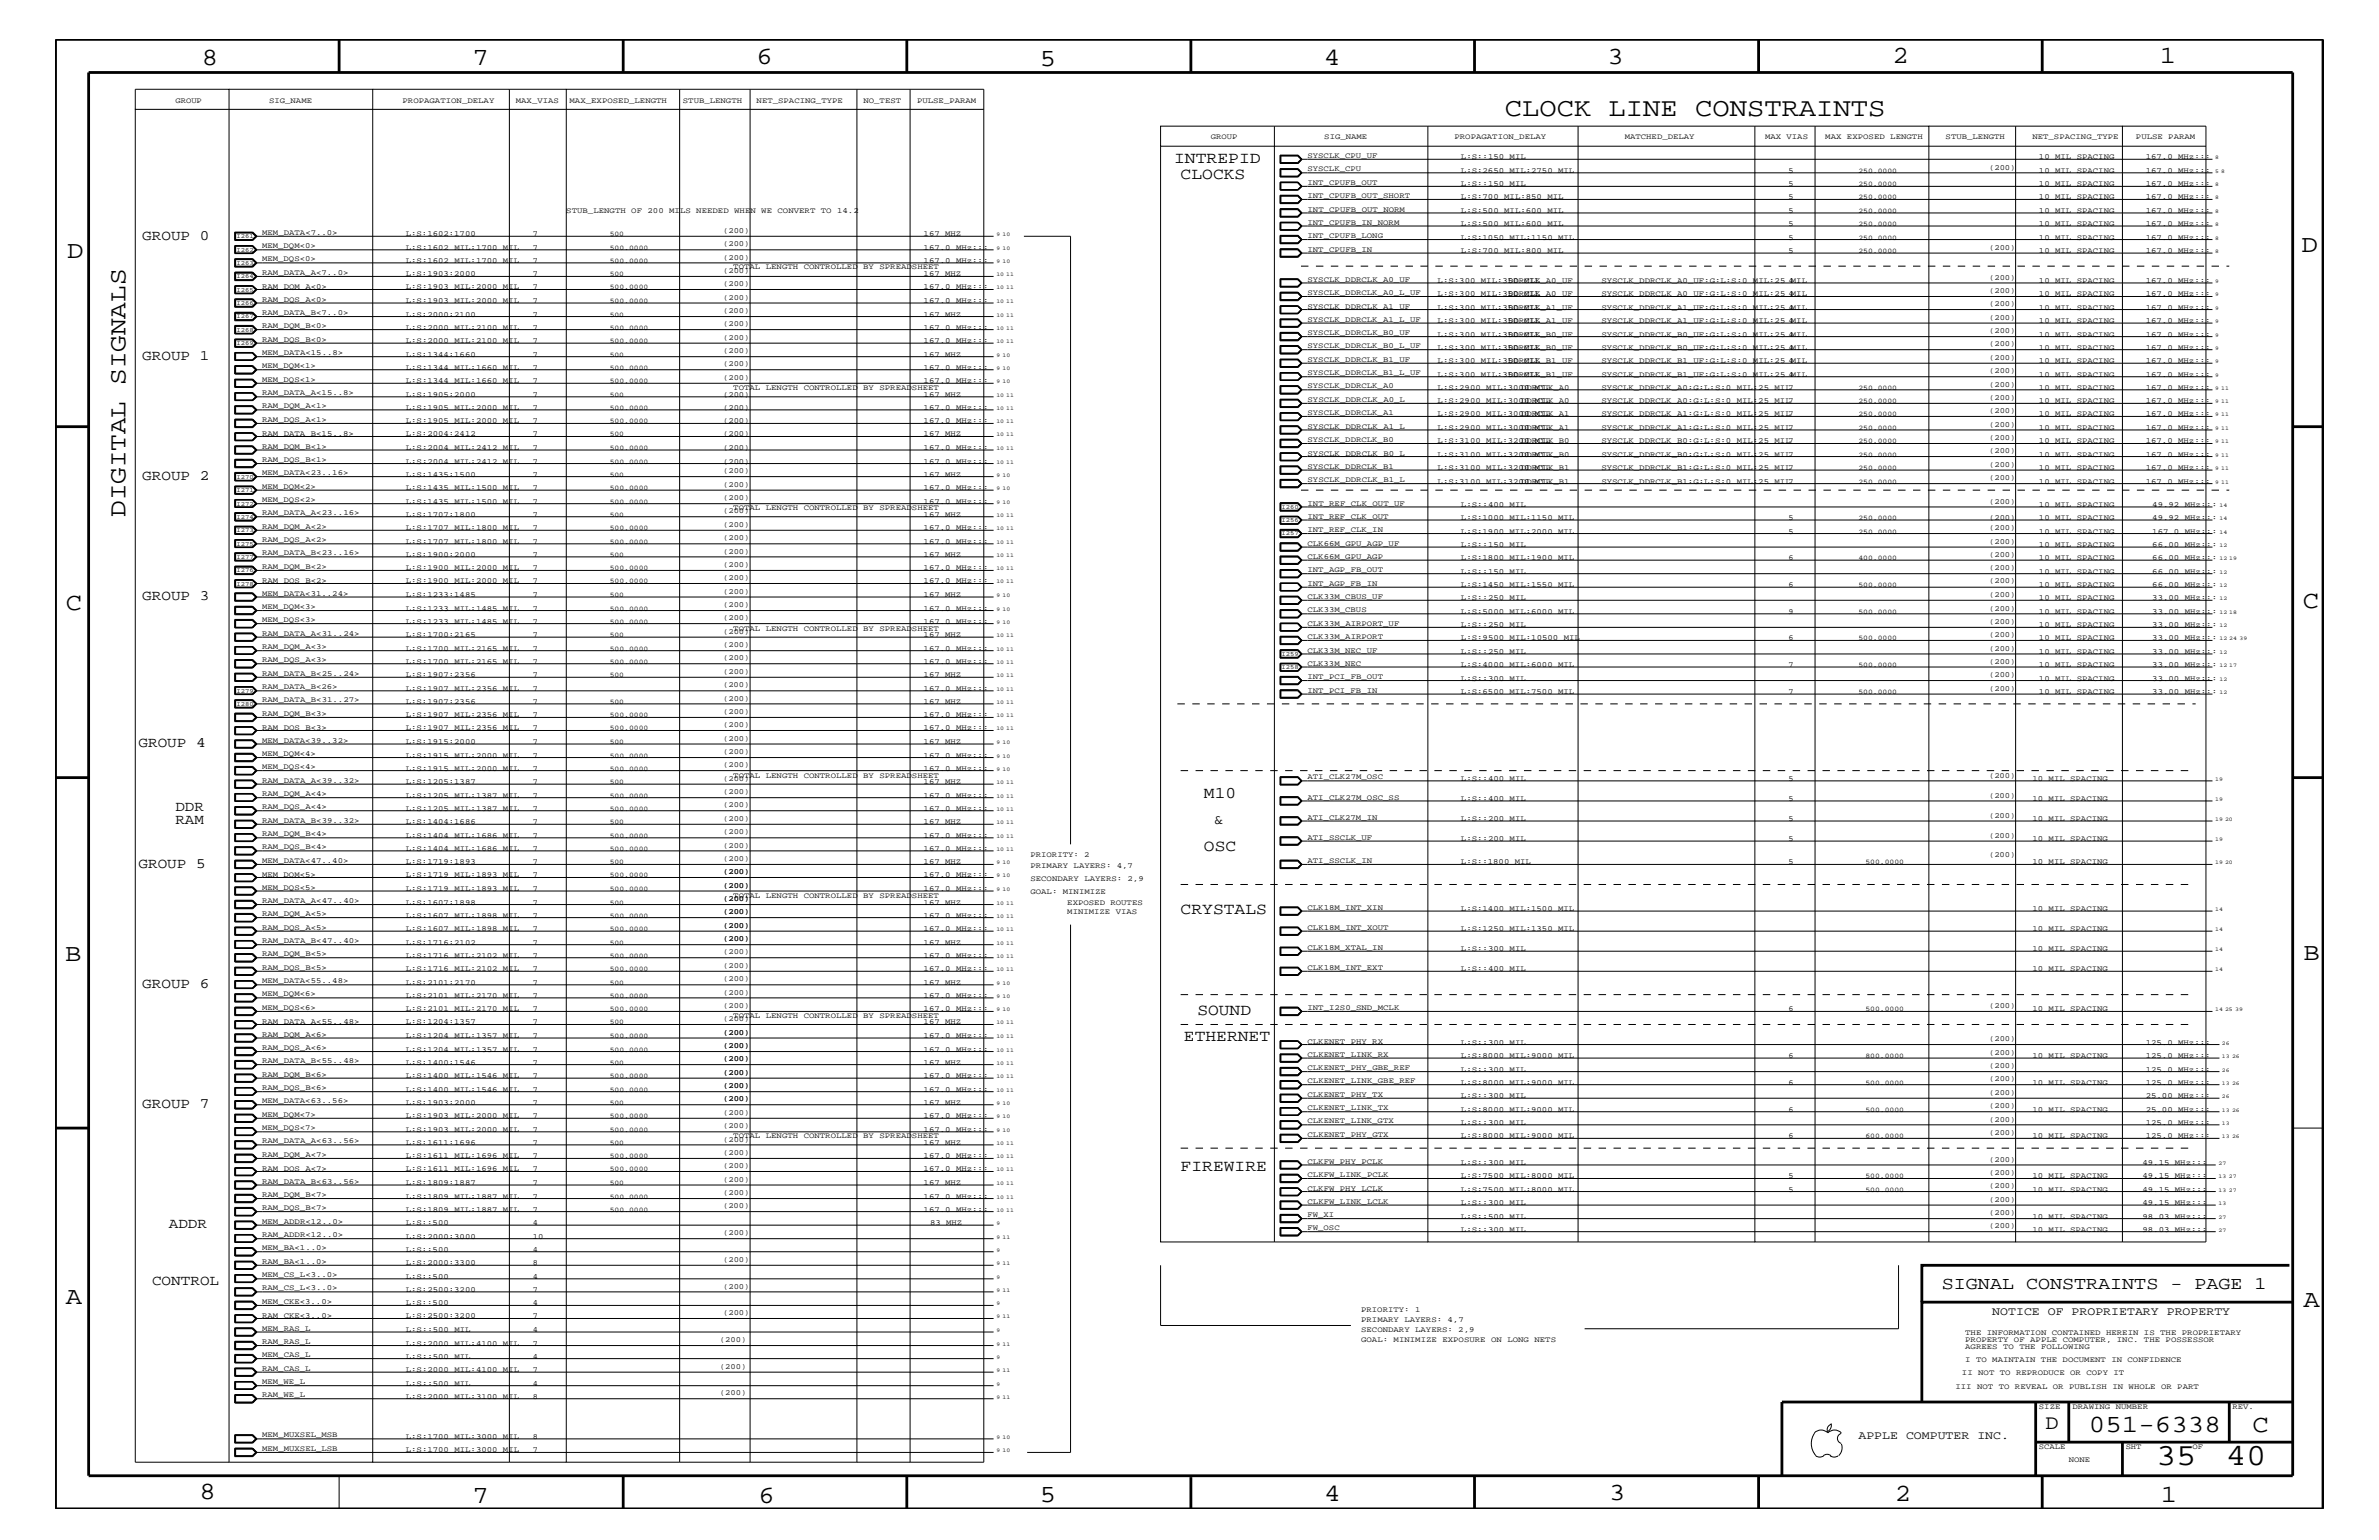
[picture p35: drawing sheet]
<svg xmlns="http://www.w3.org/2000/svg" width="432mm" height="279mm" viewBox="0 0 432 279" stroke-linecap="round" stroke-linejoin="round" font-family="sans-serif">
<defs><g id="words">
<g font-size="5.6">
<text x="391.3" y="265.9">35</text>
<text x="404" y="265.9">40</text>
</g>
<text font-size="4.7" x="273.1" y="21">CLOCK LINE CONSTRAINTS</text>
<g font-size="4.5">
<text x="36.7" y="11.7">8</text>
<text x="85.8" y="11.7">7</text>
<text x="137.3" y="11.5">6</text>
<text x="240.3" y="11.7">4</text>
<text x="291.8" y="11.5">3</text>
<text x="343.5" y="11.5">2</text>
<text x="392" y="11.5">1</text>
<text x="188.7" y="12.1">5</text>
<text x="12.2" y="46.8">D</text>
<text x="417.7" y="45.7">D</text>
<text x="22.8" y="93.8" transform="rotate(-90 22.8 93.8)">DIGITAL SIGNALS</text>
<text x="11.9" y="110.6">C</text>
<text x="418" y="110.3">C</text>
<text x="11.9" y="174.3">B</text>
<text x="418.1" y="174.2">B</text>
<text x="11.9" y="236.7">A</text>
<text x="418.1" y="237.1">A</text>
<text x="379.1" y="259.9">051-6338</text>
<text x="408.9" y="259.9">C</text>
<text x="36.2" y="271.9">8</text>
<text x="85.8" y="272.7">7</text>
<text x="137.7" y="272.7">6</text>
<text x="188.7" y="272.5">5</text>
<text x="240.4" y="272.3">4</text>
<text x="292.1" y="272.2">3</text>
<text x="343.9" y="272.3">2</text>
<text x="392.2" y="272.6">1</text>
</g>
<text font-size="3.7" x="371.3" y="259.3">D</text>
<text font-size="3.2" x="352.5" y="233.8">SIGNAL CONSTRAINTS - PAGE 1</text>
<g font-size="3">
<text x="213.1" y="29.5">INTREPID</text>
<text x="214.3" y="32.5">CLOCKS</text>
<text x="218.5" y="144.7">M10</text>
<text x="218.5" y="154.4">OSC</text>
<text x="214.3" y="165.9">CRYSTALS</text>
<text x="217.3" y="184.1">SOUND</text>
<text x="214.9" y="188.9">ETHERNET</text>
<text x="214.3" y="212.5">FIREWIRE</text>
</g>
<g font-size="2.6">
<text x="25.8" y="43.5">GROUP 0</text>
<text x="25.8" y="65.3">GROUP 1</text>
<text x="25.8" y="87.2">GROUP 2</text>
<text x="25.8" y="108.9">GROUP 3</text>
<text x="25.1" y="135.6">GROUP 4</text>
<text x="31.8" y="147.1">DDR</text>
<text x="31.8" y="149.5">RAM</text>
<text x="220.4" y="149.5">&amp;</text>
<text x="25.1" y="157.4">GROUP 5</text>
<text x="25.8" y="179.3">GROUP 6</text>
<text x="25.8" y="201">GROUP 7</text>
<text x="30.6" y="222.9">ADDR</text>
<text x="27.6" y="233.2">CONTROL</text>
</g>
<g font-size="2.1">
<text x="361.6" y="238.6">NOTICE OF PROPRIETARY PROPERTY</text>
<text x="337.3" y="261.1">APPLE COMPUTER INC.</text>
</g>
<g font-size="1.4">
<text x="31.8" y="18.7">GROUP</text>
<text x="48.9" y="18.7">SIG_NAME</text>
<text x="73.1" y="18.7">PROPAGATION_DELAY</text>
<text x="93.6" y="18.7">MAX_VIAS</text>
<text x="103.4" y="18.7">MAX_EXPOSED_LENGTH</text>
<text x="124" y="18.7">STUB_LENGTH</text>
<text x="137.3" y="18.7">NET_SPACING_TYPE</text>
<text x="156.7" y="18.7">NO_TEST</text>
<text x="166.5" y="18.7">PULSE_PARAM</text>
<text x="219.8" y="25.3">GROUP</text>
<text x="237.3" y="28.6">SYSCLK_CPU_UF</text>
<text x="240.4" y="25.3">SIG_NAME</text>
<text x="264" y="25.3">PROPAGATION_DELAY</text>
<text x="265.2" y="28.9">L:S::150 MIL</text>
<text x="294.9" y="25.3">MATCHED_DELAY</text>
<text x="320.4" y="25.3">MAX VIAS</text>
<text x="331.3" y="25.3">MAX EXPOSED LENGTH</text>
<text x="353.1" y="25.3">STUB_LENGTH</text>
<text x="368.9" y="25.3">NET_SPACING_TYPE</text>
<text x="370.1" y="28.9">10 MIL SPACING</text>
<text x="387.7" y="25.3">PULSE PARAM</text>
<text x="389.5" y="28.9">167.0 MHz:::</text>
<text x="237.3" y="33.6">INT_CPUFB_OUT</text>
<text x="237.3" y="35.9">INT_CPUFB_OUT_SHORT</text>
<text x="237.3" y="31.1">SYSCLK_CPU</text>
<text x="265.2" y="33.8">L:S::150 MIL</text>
<text x="265.2" y="31.4">L:S:2650 MIL:2750 MIL</text>
<text x="324.6" y="33.8">5</text>
<text x="324.6" y="31.4">5</text>
<text x="361" y="30.8">(200)</text>
<text x="370.1" y="33.8">10 MIL SPACING</text>
<text x="370.1" y="31.4">10 MIL SPACING</text>
<text x="389.5" y="31.4">167.0 MHz:::</text>
<text x="389.5" y="33.8">167.0 MHz:::</text>
<text x="102.8" y="38.6">STUB_LENGTH OF 200 MILS NEEDED WHEN WE CONVERT TO 14.2</text>
<text x="237.3" y="40.8">INT_CPUFB_IN_NORM</text>
<text x="237.3" y="38.4">INT_CPUFB_OUT_NORM</text>
<text x="265.2" y="41">L:S:500 MIL:600 MIL</text>
<text x="265.2" y="38.6">L:S:500 MIL:600 MIL</text>
<text x="265.2" y="36.2">L:S:700 MIL:850 MIL</text>
<text x="324.6" y="41">5</text>
<text x="324.6" y="38.6">5</text>
<text x="324.6" y="36.2">5</text>
<text x="370.1" y="41">10 MIL SPACING</text>
<text x="370.1" y="38.6">10 MIL SPACING</text>
<text x="370.1" y="36.2">10 MIL SPACING</text>
<text x="389.5" y="41">167.0 MHz:::</text>
<text x="389.5" y="38.6">167.0 MHz:::</text>
<text x="389.5" y="36.2">167.0 MHz:::</text>
<text x="47.6" y="45.1">MEM_DQM&lt;0&gt;</text>
<text x="47.6" y="42.6">MEM_DATA&lt;7..0&gt;</text>
<text x="47.6" y="47.4">MEM_DQS&lt;0&gt;</text>
<text x="73.7" y="45.3">L:S:1602 MIL:1700 MIL</text>
<text x="73.7" y="42.9">L:S:1602:1700</text>
<text x="73.7" y="47.7">L:S:1602 MIL:1700 MIL</text>
<text x="96.7" y="45.3">7</text>
<text x="96.7" y="42.9">7</text>
<text x="96.7" y="47.7">7</text>
<text x="131.2" y="42.3">(200)</text>
<text x="131.2" y="47.1">(200)</text>
<text x="131.2" y="44.6">(200)</text>
<text x="167.6" y="45.3">167.0 MHz:::</text>
<text x="167.6" y="42.9">167 MHZ</text>
<text x="167.6" y="47.7">167.0 MHz:::</text>
<text x="237.3" y="45.7">INT_CPUFB_IN</text>
<text x="237.3" y="43.2">INT_CPUFB_LONG</text>
<text x="265.2" y="45.9">L:S:700 MIL:800 MIL</text>
<text x="265.2" y="43.5">L:S:1050 MIL:1150 MIL</text>
<text x="324.6" y="45.9">5</text>
<text x="324.6" y="43.5">5</text>
<text x="361" y="45.3">(200)</text>
<text x="370.1" y="45.9">10 MIL SPACING</text>
<text x="370.1" y="43.5">10 MIL SPACING</text>
<text x="389.5" y="45.9">167.0 MHz:::</text>
<text x="389.5" y="43.5">167.0 MHz:::</text>
<text x="47.6" y="52.4">RAM_DQM_A&lt;0&gt;</text>
<text x="47.6" y="49.9">RAM_DATA_A&lt;7..0&gt;</text>
<text x="73.7" y="50.2">L:S:1903:2000</text>
<text x="73.7" y="52.5">L:S:1903 MIL:2000 MIL</text>
<text x="96.7" y="50.2">7</text>
<text x="96.7" y="52.5">7</text>
<text x="131.2" y="51.9">(200)</text>
<text x="131.2" y="49.6">(200)</text>
<text x="133.1" y="48.9">TOTAL LENGTH CONTROLLED BY SPREADSHEET</text>
<text x="167.6" y="50.2">167 MHZ</text>
<text x="167.6" y="52.5">167.0 MHz:::</text>
<text x="237.3" y="51.1">SYSCLK_DDRCLK_A0_UF</text>
<text x="237.3" y="53.5">SYSCLK_DDRCLK_A0_L_UF</text>
<text x="260.9" y="51.3">L:S:300 MIL:350 MIL</text>
<text x="260.9" y="53.8">L:S:300 MIL:350 MIL</text>
<text x="273.7" y="51.3">DDRCLK_A0_UF</text>
<text x="273.7" y="53.8">DDRCLK_A0_UF</text>
<text x="290.7" y="51.3">SYSCLK_DDRCLK_A0_UF:G:L:S:0 MIL:25 MIL</text>
<text x="290.7" y="53.8">SYSCLK_DDRCLK_A0_UF:G:L:S:0 MIL:25 MIL</text>
<text x="324.6" y="51.3">4</text>
<text x="324.6" y="53.8">4</text>
<text x="361" y="53.2">(200)</text>
<text x="361" y="50.7">(200)</text>
<text x="370.1" y="51.3">10 MIL SPACING</text>
<text x="370.1" y="53.8">10 MIL SPACING</text>
<text x="389.5" y="51.3">167.0 MHz:::</text>
<text x="389.5" y="53.8">167.0 MHz:::</text>
<text x="47.6" y="54.7">RAM_DQS_A&lt;0&gt;</text>
<text x="47.6" y="57.2">RAM_DATA_B&lt;7..0&gt;</text>
<text x="47.6" y="59.5">RAM_DQM_B&lt;0&gt;</text>
<text x="73.7" y="57.4">L:S:2000:2100</text>
<text x="73.7" y="55">L:S:1903 MIL:2000 MIL</text>
<text x="73.7" y="59.8">L:S:2000 MIL:2100 MIL</text>
<text x="96.7" y="57.4">7</text>
<text x="96.7" y="55">7</text>
<text x="96.7" y="59.8">7</text>
<text x="131.2" y="56.8">(200)</text>
<text x="131.2" y="59.2">(200)</text>
<text x="131.2" y="54.4">(200)</text>
<text x="167.6" y="57.4">167 MHZ</text>
<text x="167.6" y="55">167.0 MHz:::</text>
<text x="167.6" y="59.8">167.0 MHz:::</text>
<text x="237.3" y="56">SYSCLK_DDRCLK_A1_UF</text>
<text x="237.3" y="58.4">SYSCLK_DDRCLK_A1_L_UF</text>
<text x="260.9" y="58.6">L:S:300 MIL:350 MIL</text>
<text x="260.9" y="56.2">L:S:300 MIL:350 MIL</text>
<text x="273.7" y="58.6">DDRCLK_A1_UF</text>
<text x="273.7" y="56.2">DDRCLK_A1_UF</text>
<text x="290.7" y="58.6">SYSCLK_DDRCLK_A1_UF:G:L:S:0 MIL:25 MIL</text>
<text x="290.7" y="56.2">SYSCLK_DDRCLK_A1_UF:G:L:S:0 MIL:25 MIL</text>
<text x="324.6" y="58.6">4</text>
<text x="324.6" y="56.2">4</text>
<text x="361" y="58">(200)</text>
<text x="361" y="55.6">(200)</text>
<text x="370.1" y="58.6">10 MIL SPACING</text>
<text x="370.1" y="56.2">10 MIL SPACING</text>
<text x="389.5" y="58.6">167.0 MHz:::</text>
<text x="389.5" y="56.2">167.0 MHz:::</text>
<text x="47.6" y="64.5">MEM_DATA&lt;15..8&gt;</text>
<text x="47.6" y="62">RAM_DQS_B&lt;0&gt;</text>
<text x="73.7" y="64.7">L:S:1344:1660</text>
<text x="73.7" y="62.3">L:S:2000 MIL:2100 MIL</text>
<text x="96.7" y="64.7">7</text>
<text x="96.7" y="62.3">7</text>
<text x="131.2" y="61.7">(200)</text>
<text x="131.2" y="64">(200)</text>
<text x="167.6" y="64.7">167 MHZ</text>
<text x="167.6" y="62.3">167.0 MHz:::</text>
<text x="237.3" y="65.6">SYSCLK_DDRCLK_B1_UF</text>
<text x="237.3" y="60.8">SYSCLK_DDRCLK_B0_UF</text>
<text x="237.3" y="63.2">SYSCLK_DDRCLK_B0_L_UF</text>
<text x="260.9" y="65.9">L:S:300 MIL:350 MIL</text>
<text x="260.9" y="61.1">L:S:300 MIL:350 MIL</text>
<text x="260.9" y="63.4">L:S:300 MIL:350 MIL</text>
<text x="273.7" y="63.4">DDRCLK_B0_UF</text>
<text x="273.7" y="65.9">DDRCLK_B1_UF</text>
<text x="273.7" y="61.1">DDRCLK_B0_UF</text>
<text x="290.7" y="65.9">SYSCLK_DDRCLK_B1_UF:G:L:S:0 MIL:25 MIL</text>
<text x="290.7" y="61.1">SYSCLK_DDRCLK_B0_UF:G:L:S:0 MIL:25 MIL</text>
<text x="290.7" y="63.4">SYSCLK_DDRCLK_B0_UF:G:L:S:0 MIL:25 MIL</text>
<text x="324.6" y="65.9">4</text>
<text x="324.6" y="61.1">4</text>
<text x="324.6" y="63.4">4</text>
<text x="361" y="65.3">(200)</text>
<text x="361" y="62.9">(200)</text>
<text x="361" y="60.5">(200)</text>
<text x="370.1" y="65.9">10 MIL SPACING</text>
<text x="370.1" y="61.1">10 MIL SPACING</text>
<text x="370.1" y="63.4">10 MIL SPACING</text>
<text x="389.5" y="61.1">167.0 MHz:::</text>
<text x="389.5" y="63.4">167.0 MHz:::</text>
<text x="389.5" y="65.9">167.0 MHz:::</text>
<text x="47.6" y="71.7">RAM_DATA_A&lt;15..8&gt;</text>
<text x="47.6" y="69.3">MEM_DQS&lt;1&gt;</text>
<text x="47.6" y="66.8">MEM_DQM&lt;1&gt;</text>
<text x="73.7" y="72">L:S:1905:2000</text>
<text x="73.7" y="69.5">L:S:1344 MIL:1660 MIL</text>
<text x="73.7" y="67.1">L:S:1344 MIL:1660 MIL</text>
<text x="96.7" y="72">7</text>
<text x="96.7" y="69.5">7</text>
<text x="96.7" y="67.1">7</text>
<text x="131.2" y="72">(200)</text>
<text x="131.2" y="66.5">(200)</text>
<text x="131.2" y="68.9">(200)</text>
<text x="133.1" y="70.7">TOTAL LENGTH CONTROLLED BY SPREADSHEET</text>
<text x="167.6" y="72">167 MHZ</text>
<text x="167.6" y="69.5">167.0 MHz:::</text>
<text x="167.6" y="67.1">167.0 MHz:::</text>
<text x="237.3" y="70.5">SYSCLK_DDRCLK_A0</text>
<text x="237.3" y="68.1">SYSCLK_DDRCLK_B1_L_UF</text>
<text x="260.9" y="70.7">L:S:2900 MIL:3000 MIL</text>
<text x="260.9" y="68.4">L:S:300 MIL:350 MIL</text>
<text x="273.7" y="68.4">DDRCLK_B1_UF</text>
<text x="276.1" y="70.7">DDRCLK_A0</text>
<text x="290.7" y="70.7">SYSCLK_DDRCLK_A0:G:L:S:0 MIL:25 MIL7</text>
<text x="290.7" y="68.4">SYSCLK_DDRCLK_B1_UF:G:L:S:0 MIL:25 MIL</text>
<text x="324.6" y="68.4">4</text>
<text x="361" y="70.1">(200)</text>
<text x="361" y="67.7">(200)</text>
<text x="370.1" y="70.7">10 MIL SPACING</text>
<text x="370.1" y="68.4">10 MIL SPACING</text>
<text x="389.5" y="70.7">167.0 MHz:::</text>
<text x="389.5" y="68.4">167.0 MHz:::</text>
<text x="47.6" y="74.1">RAM_DQM_A&lt;1&gt;</text>
<text x="47.6" y="76.6">RAM_DQS_A&lt;1&gt;</text>
<text x="73.7" y="76.8">L:S:1905 MIL:2000 MIL</text>
<text x="73.7" y="74.4">L:S:1905 MIL:2000 MIL</text>
<text x="96.7" y="76.8">7</text>
<text x="96.7" y="74.4">7</text>
<text x="131.2" y="74.4">(200)</text>
<text x="131.2" y="76.8">(200)</text>
<text x="167.6" y="76.8">167.0 MHz:::</text>
<text x="167.6" y="74.4">167.0 MHz:::</text>
<text x="237.3" y="75.4">SYSCLK_DDRCLK_A1</text>
<text x="237.3" y="72.9">SYSCLK_DDRCLK_A0_L</text>
<text x="237.3" y="77.8">SYSCLK_DDRCLK_A1_L</text>
<text x="260.9" y="75.6">L:S:2900 MIL:3000 MIL</text>
<text x="260.9" y="73.2">L:S:2900 MIL:3000 MIL</text>
<text x="276.1" y="75.6">DDRCLK_A1</text>
<text x="276.1" y="73.2">DDRCLK_A0</text>
<text x="290.7" y="75.6">SYSCLK_DDRCLK_A1:G:L:S:0 MIL:25 MIL7</text>
<text x="290.7" y="73.2">SYSCLK_DDRCLK_A0:G:L:S:0 MIL:25 MIL7</text>
<text x="361" y="72.6">(200)</text>
<text x="361" y="75">(200)</text>
<text x="361" y="77.4">(200)</text>
<text x="370.1" y="75.6">10 MIL SPACING</text>
<text x="370.1" y="73.2">10 MIL SPACING</text>
<text x="389.5" y="75.6">167.0 MHz:::</text>
<text x="389.5" y="73.2">167.0 MHz:::</text>
<text x="47.6" y="83.8">RAM_DQS_B&lt;1&gt;</text>
<text x="47.6" y="81.4">RAM_DQM_B&lt;1&gt;</text>
<text x="47.6" y="79">RAM_DATA_B&lt;15..8&gt;</text>
<text x="73.7" y="81.6">L:S:2004 MIL:2412 MIL</text>
<text x="73.7" y="79.2">L:S:2004:2412</text>
<text x="96.7" y="81.6">7</text>
<text x="96.7" y="79.2">7</text>
<text x="131.2" y="79.2">(200)</text>
<text x="131.2" y="81.6">(200)</text>
<text x="167.6" y="81.6">167.0 MHz:::</text>
<text x="167.6" y="79.2">167 MHZ</text>
<text x="237.3" y="80.2">SYSCLK_DDRCLK_B0</text>
<text x="237.3" y="82.7">SYSCLK_DDRCLK_B0_L</text>
<text x="260.9" y="80.5">L:S:3100 MIL:3200 MIL</text>
<text x="260.9" y="78">L:S:2900 MIL:3000 MIL</text>
<text x="260.9" y="82.8">L:S:3100 MIL:3200 MIL</text>
<text x="276.1" y="80.5">DDRCLK_B0</text>
<text x="276.1" y="78">DDRCLK_A1</text>
<text x="276.1" y="82.8">DDRCLK_B0</text>
<text x="290.7" y="80.5">SYSCLK_DDRCLK_B0:G:L:S:0 MIL:25 MIL7</text>
<text x="290.7" y="78">SYSCLK_DDRCLK_A1:G:L:S:0 MIL:25 MIL7</text>
<text x="290.7" y="82.8">SYSCLK_DDRCLK_B0:G:L:S:0 MIL:25 MIL7</text>
<text x="361" y="82.2">(200)</text>
<text x="361" y="79.9">(200)</text>
<text x="370.1" y="80.5">10 MIL SPACING</text>
<text x="370.1" y="78">10 MIL SPACING</text>
<text x="370.1" y="82.8">10 MIL SPACING</text>
<text x="389.5" y="80.5">167.0 MHz:::</text>
<text x="389.5" y="78">167.0 MHz:::</text>
<text x="389.5" y="82.8">167.0 MHz:::</text>
<text x="47.6" y="86.2">MEM_DATA&lt;23..16&gt;</text>
<text x="47.6" y="88.7">MEM_DQM&lt;2&gt;</text>
<text x="73.7" y="86.5">L:S:1435:1500</text>
<text x="73.7" y="88.9">L:S:1435 MIL:1500 MIL</text>
<text x="73.7" y="84.1">L:S:2004 MIL:2412 MIL</text>
<text x="96.7" y="86.5">7</text>
<text x="96.7" y="88.9">7</text>
<text x="96.7" y="84.1">7</text>
<text x="131.2" y="85.9">(200)</text>
<text x="131.2" y="88.3">(200)</text>
<text x="131.2" y="84.1">(200)</text>
<text x="167.6" y="86.5">167 MHZ</text>
<text x="167.6" y="88.9">167.0 MHz:::</text>
<text x="167.6" y="84.1">167.0 MHz:::</text>
<text x="237.3" y="85">SYSCLK_DDRCLK_B1</text>
<text x="237.3" y="87.5">SYSCLK_DDRCLK_B1_L</text>
<text x="260.9" y="85.3">L:S:3100 MIL:3200 MIL</text>
<text x="260.9" y="87.7">L:S:3100 MIL:3200 MIL</text>
<text x="276.1" y="85.3">DDRCLK_B1</text>
<text x="276.1" y="87.7">DDRCLK_B1</text>
<text x="290.7" y="85.3">SYSCLK_DDRCLK_B1:G:L:S:0 MIL:25 MIL7</text>
<text x="290.7" y="87.7">SYSCLK_DDRCLK_B1:G:L:S:0 MIL:25 MIL7</text>
<text x="361" y="87.2">(200)</text>
<text x="361" y="84.7">(200)</text>
<text x="370.1" y="85.3">10 MIL SPACING</text>
<text x="370.1" y="87.7">10 MIL SPACING</text>
<text x="389.5" y="85.3">167.0 MHz:::</text>
<text x="389.5" y="87.7">167.0 MHz:::</text>
<text x="47.6" y="96">RAM_DQM_A&lt;2&gt;</text>
<text x="47.6" y="93.5">RAM_DATA_A&lt;23..16&gt;</text>
<text x="47.6" y="91.1">MEM_DQS&lt;2&gt;</text>
<text x="73.7" y="93.8">L:S:1707:1800</text>
<text x="73.7" y="91.4">L:S:1435 MIL:1500 MIL</text>
<text x="96.7" y="93.8">7</text>
<text x="96.7" y="91.4">7</text>
<text x="131.2" y="90.7">(200)</text>
<text x="131.2" y="93.2">(200)</text>
<text x="131.2" y="95.6">(200)</text>
<text x="133.1" y="92.6">TOTAL LENGTH CONTROLLED BY SPREADSHEET</text>
<text x="167.6" y="93.8">167 MHZ</text>
<text x="167.6" y="91.4">167.0 MHz:::</text>
<text x="237.3" y="94.2">INT_REF_CLK_OUT</text>
<text x="237.3" y="91.7">INT_REF_CLK_OUT_UF</text>
<text x="265.2" y="94.3">L:S:1000 MIL:1150 MIL</text>
<text x="265.2" y="92">L:S::400 MIL</text>
<text x="324.6" y="94.3">5</text>
<text x="361" y="94.3">(200)</text>
<text x="361" y="91.4">(200)</text>
<text x="370.1" y="94.3">10 MIL SPACING</text>
<text x="370.1" y="92">10 MIL SPACING</text>
<text x="390.7" y="94.3">49.92 MHz:::</text>
<text x="390.7" y="92">49.92 MHz:::</text>
<text x="47.6" y="98.4">RAM_DQS_A&lt;2&gt;</text>
<text x="47.6" y="100.8">RAM_DATA_B&lt;23..16&gt;</text>
<text x="73.7" y="101">L:S:1900:2000</text>
<text x="73.7" y="98.7">L:S:1707 MIL:1800 MIL</text>
<text x="73.7" y="96.2">L:S:1707 MIL:1800 MIL</text>
<text x="96.7" y="101">7</text>
<text x="96.7" y="98.7">7</text>
<text x="96.7" y="96.2">7</text>
<text x="131.2" y="100.4">(200)</text>
<text x="131.2" y="98">(200)</text>
<text x="167.6" y="101">167 MHZ</text>
<text x="167.6" y="98.7">167.0 MHz:::</text>
<text x="167.6" y="96.2">167.0 MHz:::</text>
<text x="237.3" y="101.4">CLK66M_GPU_AGP</text>
<text x="237.3" y="96.5">INT_REF_CLK_IN</text>
<text x="237.3" y="99">CLK66M_GPU_AGP_UF</text>
<text x="265.2" y="101.6">L:S:1800 MIL:1900 MIL</text>
<text x="265.2" y="96.8">L:S:1900 MIL:2000 MIL</text>
<text x="265.2" y="99.3">L:S::150 MIL</text>
<text x="324.6" y="96.8">5</text>
<text x="324.6" y="101.6">6</text>
<text x="361" y="98.7">(200)</text>
<text x="361" y="96.2">(200)</text>
<text x="361" y="101">(200)</text>
<text x="370.1" y="96.8">10 MIL SPACING</text>
<text x="370.1" y="101.6">10 MIL SPACING</text>
<text x="370.1" y="99.3">10 MIL SPACING</text>
<text x="390.7" y="96.8">167.0 MHz:::</text>
<text x="390.7" y="101.6">66.00 MHz:::</text>
<text x="390.7" y="99.3">66.00 MHz:::</text>
<text x="47.6" y="105.7">RAM_DQS_B&lt;2&gt;</text>
<text x="47.6" y="103.2">RAM_DQM_B&lt;2&gt;</text>
<text x="73.7" y="105.9">L:S:1900 MIL:2000 MIL</text>
<text x="73.7" y="103.5">L:S:1900 MIL:2000 MIL</text>
<text x="96.7" y="105.9">7</text>
<text x="96.7" y="103.5">7</text>
<text x="131.2" y="102.9">(200)</text>
<text x="131.2" y="105.3">(200)</text>
<text x="131.2" y="107.7">(200)</text>
<text x="167.6" y="105.9">167.0 MHz:::</text>
<text x="167.6" y="103.5">167.0 MHz:::</text>
<text x="237.3" y="106.3">INT_AGP_FB_IN</text>
<text x="237.3" y="103.8">INT_AGP_FB_OUT</text>
<text x="265.2" y="104.1">L:S::150 MIL</text>
<text x="265.2" y="106.5">L:S:1450 MIL:1550 MIL</text>
<text x="324.6" y="106.5">6</text>
<text x="361" y="103.5">(200)</text>
<text x="361" y="105.9">(200)</text>
<text x="370.1" y="106.5">10 MIL SPACING</text>
<text x="370.1" y="104.1">10 MIL SPACING</text>
<text x="390.7" y="106.5">66.00 MHz:::</text>
<text x="390.7" y="104.1">66.00 MHz:::</text>
<text x="47.6" y="108.1">MEM_DATA&lt;31..24&gt;</text>
<text x="47.6" y="112.9">MEM_DQS&lt;3&gt;</text>
<text x="47.6" y="110.5">MEM_DQM&lt;3&gt;</text>
<text x="73.7" y="108.3">L:S:1233:1485</text>
<text x="73.7" y="113.1">L:S:1233 MIL:1485 MIL</text>
<text x="73.7" y="110.8">L:S:1233 MIL:1485 MIL</text>
<text x="96.7" y="108.3">7</text>
<text x="96.7" y="113.1">7</text>
<text x="96.7" y="110.8">7</text>
<text x="131.2" y="110.2">(200)</text>
<text x="131.2" y="112.6">(200)</text>
<text x="167.6" y="108.3">167 MHZ</text>
<text x="167.6" y="113.1">167.0 MHz:::</text>
<text x="167.6" y="110.8">167.0 MHz:::</text>
<text x="237.3" y="111.1">CLK33M_CBUS</text>
<text x="237.3" y="113.6">CLK33M_AIRPORT_UF</text>
<text x="237.3" y="108.7">CLK33M_CBUS_UF</text>
<text x="265.2" y="108.9">L:S::250 MIL</text>
<text x="265.2" y="111.4">L:S:5000 MIL:6000 MIL</text>
<text x="265.2" y="113.8">L:S::250 MIL</text>
<text x="324.6" y="111.4">9</text>
<text x="361" y="113.1">(200)</text>
<text x="361" y="110.8">(200)</text>
<text x="361" y="108.3">(200)</text>
<text x="370.1" y="113.8">10 MIL SPACING</text>
<text x="370.1" y="108.9">10 MIL SPACING</text>
<text x="370.1" y="111.4">10 MIL SPACING</text>
<text x="390.7" y="111.4">33.00 MHz:::</text>
<text x="390.7" y="113.8">33.00 MHz:::</text>
<text x="390.7" y="108.9">33.00 MHz:::</text>
<text x="47.6" y="117.8">RAM_DQM_A&lt;3&gt;</text>
<text x="47.6" y="115.3">RAM_DATA_A&lt;31..24&gt;</text>
<text x="73.7" y="115.6">L:S:1700:2165</text>
<text x="73.7" y="118.1">L:S:1700 MIL:2165 MIL</text>
<text x="96.7" y="115.6">7</text>
<text x="96.7" y="118.1">7</text>
<text x="131.2" y="115">(200)</text>
<text x="131.2" y="117.4">(200)</text>
<text x="131.2" y="119.8">(200)</text>
<text x="133.1" y="114.4">TOTAL LENGTH CONTROLLED BY SPREADSHEET</text>
<text x="167.6" y="115.6">167 MHZ</text>
<text x="167.6" y="118.1">167.0 MHz:::</text>
<text x="237.3" y="115.9">CLK33M_AIRPORT</text>
<text x="237.3" y="118.4">CLK33M_NEC_UF</text>
<text x="265.2" y="118.6">L:S::250 MIL</text>
<text x="265.2" y="116.2">L:S:9500 MIL:10500 MIL</text>
<text x="324.6" y="116.2">6</text>
<text x="361" y="118.1">(200)</text>
<text x="361" y="115.6">(200)</text>
<text x="370.1" y="116.2">10 MIL SPACING</text>
<text x="370.1" y="118.6">10 MIL SPACING</text>
<text x="390.7" y="116.2">33.00 MHz:::</text>
<text x="390.7" y="118.6">33.00 MHz:::</text>
<text x="47.6" y="120.2">RAM_DQS_A&lt;3&gt;</text>
<text x="47.6" y="122.6">RAM_DATA_B&lt;25..24&gt;</text>
<text x="47.6" y="125.1">RAM_DATA_B&lt;26&gt;</text>
<text x="73.7" y="122.9">L:S:1907:2356</text>
<text x="73.7" y="120.4">L:S:1700 MIL:2165 MIL</text>
<text x="73.7" y="125.3">L:S:1907 MIL:2356 MIL</text>
<text x="96.7" y="122.9">7</text>
<text x="96.7" y="120.4">7</text>
<text x="96.7" y="125.3">7</text>
<text x="131.2" y="124.7">(200)</text>
<text x="131.2" y="122.3">(200)</text>
<text x="167.6" y="122.9">167 MHZ</text>
<text x="167.6" y="120.4">167.0 MHz:::</text>
<text x="167.6" y="125.3">167.0 MHz:::</text>
<text x="237.3" y="125.7">INT_PCI_FB_IN</text>
<text x="237.3" y="123.2">INT_PCI_FB_OUT</text>
<text x="237.3" y="120.8">CLK33M_NEC</text>
<text x="265.2" y="125.9">L:S:6500 MIL:7500 MIL</text>
<text x="265.2" y="123.5">L:S::300 MIL</text>
<text x="265.2" y="121">L:S:4000 MIL:6000 MIL</text>
<text x="324.6" y="125.9">7</text>
<text x="324.6" y="121">7</text>
<text x="361" y="125.3">(200)</text>
<text x="361" y="122.9">(200)</text>
<text x="361" y="120.4">(200)</text>
<text x="370.1" y="125.9">10 MIL SPACING</text>
<text x="370.1" y="123.5">10 MIL SPACING</text>
<text x="370.1" y="121">10 MIL SPACING</text>
<text x="390.7" y="125.9">33.00 MHz:::</text>
<text x="390.7" y="123.5">33.00 MHz:::</text>
<text x="390.7" y="121">33.00 MHz:::</text>
<text x="47.6" y="129.9">RAM_DQM_B&lt;3&gt;</text>
<text x="47.6" y="127.5">RAM_DATA_B&lt;31..27&gt;</text>
<text x="73.7" y="127.7">L:S:1907:2356</text>
<text x="73.7" y="130.2">L:S:1907 MIL:2356 MIL</text>
<text x="96.7" y="127.7">7</text>
<text x="96.7" y="130.2">7</text>
<text x="131.2" y="129.6">(200)</text>
<text x="131.2" y="131.9">(200)</text>
<text x="131.2" y="127.1">(200)</text>
<text x="167.6" y="127.7">167 MHZ</text>
<text x="167.6" y="130.2">167.0 MHz:::</text>
<text x="47.6" y="132.4">RAM_DQS_B&lt;3&gt;</text>
<text x="47.6" y="137.2">MEM_DQM&lt;4&gt;</text>
<text x="47.6" y="134.7">MEM_DATA&lt;39..32&gt;</text>
<text x="73.7" y="137.4">L:S:1915 MIL:2000 MIL</text>
<text x="73.7" y="135">L:S:1915:2000</text>
<text x="73.7" y="132.5">L:S:1907 MIL:2356 MIL</text>
<text x="96.7" y="137.4">7</text>
<text x="96.7" y="135">7</text>
<text x="96.7" y="132.5">7</text>
<text x="131.2" y="134.4">(200)</text>
<text x="131.2" y="136.8">(200)</text>
<text x="167.6" y="137.4">167.0 MHz:::</text>
<text x="167.6" y="135">167 MHZ</text>
<text x="167.6" y="132.5">167.0 MHz:::</text>
<text x="47.6" y="139.6">MEM_DQS&lt;4&gt;</text>
<text x="47.6" y="142">RAM_DATA_A&lt;39..32&gt;</text>
<text x="73.7" y="139.8">L:S:1915 MIL:2000 MIL</text>
<text x="73.7" y="142.3">L:S:1205:1387</text>
<text x="96.7" y="139.8">7</text>
<text x="96.7" y="142.3">7</text>
<text x="131.2" y="139.2">(200)</text>
<text x="131.2" y="141.7">(200)</text>
<text x="133.1" y="141.1">TOTAL LENGTH CONTROLLED BY SPREADSHEET</text>
<text x="167.6" y="139.8">167.0 MHz:::</text>
<text x="167.6" y="142.3">167 MHZ</text>
<text x="237.3" y="141.4">ATI_CLK27M_OSC</text>
<text x="265.2" y="141.7">L:S::400 MIL</text>
<text x="324.6" y="141.7">5</text>
<text x="361" y="141.1">(200)</text>
<text x="368.9" y="141.7">10 MIL SPACING</text>
<text x="47.6" y="146.8">RAM_DQS_A&lt;4&gt;</text>
<text x="47.6" y="144.5">RAM_DQM_A&lt;4&gt;</text>
<text x="47.6" y="149.3">RAM_DATA_B&lt;39..32&gt;</text>
<text x="73.7" y="149.5">L:S:1404:1686</text>
<text x="73.7" y="147.1">L:S:1205 MIL:1387 MIL</text>
<text x="73.7" y="144.7">L:S:1205 MIL:1387 MIL</text>
<text x="96.7" y="149.5">7</text>
<text x="96.7" y="147.1">7</text>
<text x="96.7" y="144.7">7</text>
<text x="131.2" y="144">(200)</text>
<text x="131.2" y="146.5">(200)</text>
<text x="131.2" y="149">(200)</text>
<text x="167.6" y="149.5">167 MHZ</text>
<text x="167.6" y="147.1">167.0 MHz:::</text>
<text x="167.6" y="144.7">167.0 MHz:::</text>
<text x="237.3" y="148.7">ATI_CLK27M_IN</text>
<text x="237.3" y="145.1">ATI_CLK27M_OSC_SS</text>
<text x="265.2" y="149">L:S::200 MIL</text>
<text x="265.2" y="145.3">L:S::400 MIL</text>
<text x="324.6" y="149">5</text>
<text x="324.6" y="145.3">5</text>
<text x="361" y="148.4">(200)</text>
<text x="361" y="144.7">(200)</text>
<text x="368.9" y="149">10 MIL SPACING</text>
<text x="368.9" y="145.3">10 MIL SPACING</text>
<text x="47.6" y="154.1">RAM_DQS_B&lt;4&gt;</text>
<text x="47.6" y="151.8">RAM_DQM_B&lt;4&gt;</text>
<text x="73.7" y="154.4">L:S:1404 MIL:1686 MIL</text>
<text x="73.7" y="152">L:S:1404 MIL:1686 MIL</text>
<text x="96.7" y="154.4">7</text>
<text x="96.7" y="152">7</text>
<text x="131.2" y="151.3">(200)</text>
<text x="131.2" y="153.8">(200)</text>
<text x="167.6" y="154.4">167.0 MHz:::</text>
<text x="167.6" y="152">167.0 MHz:::</text>
<text x="187" y="155.6">PRIORITY: 2</text>
<text x="237.3" y="152.3">ATI_SSCLK_UF</text>
<text x="265.2" y="152.6">L:S::200 MIL</text>
<text x="324.6" y="152.6">5</text>
<text x="361" y="155.6">(200)</text>
<text x="361" y="152">(200)</text>
<text x="368.9" y="152.6">10 MIL SPACING</text>
<text x="47.6" y="161.4">MEM_DQS&lt;5&gt;</text>
<text x="47.6" y="156.6">MEM_DATA&lt;47..40&gt;</text>
<text x="47.6" y="159">MEM_DQM&lt;5&gt;</text>
<text x="73.7" y="161.7">L:S:1719 MIL:1893 MIL</text>
<text x="73.7" y="156.8">L:S:1719:1893</text>
<text x="73.7" y="159.2">L:S:1719 MIL:1893 MIL</text>
<text x="96.7" y="161.7">7</text>
<text x="96.7" y="156.8">7</text>
<text x="96.7" y="159.2">7</text>
<text x="131.2" y="158.6">(200)</text>
<text x="131.2" y="161.1">(200)</text>
<text x="131.2" y="156.2">(200)</text>
<text x="167.6" y="161.7">167.0 MHz:::</text>
<text x="167.6" y="156.8">167 MHZ</text>
<text x="167.6" y="159.2">167.0 MHz:::</text>
<text x="187" y="159.9">SECONDARY LAYERS: 2,9</text>
<text x="187" y="157.4">PRIMARY LAYERS: 4,7</text>
<text x="237.3" y="156.6">ATI_SSCLK_IN</text>
<text x="265.2" y="156.8">L:S::1800 MIL</text>
<text x="324.6" y="156.8">5</text>
<text x="368.9" y="156.8">10 MIL SPACING</text>
<text x="47.6" y="166.2">RAM_DQM_A&lt;5&gt;</text>
<text x="47.6" y="163.9">RAM_DATA_A&lt;47..40&gt;</text>
<text x="73.7" y="166.5">L:S:1607 MIL:1898 MIL</text>
<text x="73.7" y="164.1">L:S:1607:1898</text>
<text x="96.7" y="166.5">7</text>
<text x="96.7" y="164.1">7</text>
<text x="131.2" y="163.5">(200)</text>
<text x="131.2" y="165.9">(200)</text>
<text x="133.1" y="162.8">TOTAL LENGTH CONTROLLED BY SPREADSHEET</text>
<text x="167.6" y="166.5">167.0 MHz:::</text>
<text x="167.6" y="164.1">167 MHZ</text>
<text x="187" y="162.2">GOAL: MINIMIZE</text>
<text x="193.7" y="165.9">MINIMIZE VIAS</text>
<text x="193.7" y="164.1">EXPOSED ROUTES</text>
<text x="237.3" y="165">CLK18M_INT_XIN</text>
<text x="265.2" y="165.3">L:S:1400 MIL:1500 MIL</text>
<text x="368.9" y="165.3">10 MIL SPACING</text>
<text x="47.6" y="168.7">RAM_DQS_A&lt;5&gt;</text>
<text x="47.6" y="173.5">RAM_DQM_B&lt;5&gt;</text>
<text x="47.6" y="171.1">RAM_DATA_B&lt;47..40&gt;</text>
<text x="73.7" y="171.4">L:S:1716:2102</text>
<text x="73.7" y="168.9">L:S:1607 MIL:1898 MIL</text>
<text x="73.7" y="173.8">L:S:1716 MIL:2102 MIL</text>
<text x="96.7" y="171.4">7</text>
<text x="96.7" y="168.9">7</text>
<text x="96.7" y="173.8">7</text>
<text x="131.2" y="173.2">(200)</text>
<text x="131.2" y="168.3">(200)</text>
<text x="131.2" y="170.7">(200)</text>
<text x="167.6" y="171.4">167 MHZ</text>
<text x="167.6" y="168.9">167.0 MHz:::</text>
<text x="167.6" y="173.8">167.0 MHz:::</text>
<text x="237.3" y="172.3">CLK18M_XTAL_IN</text>
<text x="237.3" y="168.7">CLK18M_INT_XOUT</text>
<text x="265.2" y="172.6">L:S::300 MIL</text>
<text x="265.2" y="168.9">L:S:1250 MIL:1350 MIL</text>
<text x="368.9" y="172.6">10 MIL SPACING</text>
<text x="368.9" y="168.9">10 MIL SPACING</text>
<text x="47.6" y="176">RAM_DQS_B&lt;5&gt;</text>
<text x="47.6" y="178.4">MEM_DATA&lt;55..48&gt;</text>
<text x="73.7" y="178.7">L:S:2101:2170</text>
<text x="73.7" y="176.2">L:S:1716 MIL:2102 MIL</text>
<text x="96.7" y="178.7">7</text>
<text x="96.7" y="176.2">7</text>
<text x="131.2" y="175.6">(200)</text>
<text x="131.2" y="178">(200)</text>
<text x="167.6" y="178.7">167 MHZ</text>
<text x="167.6" y="176.2">167.0 MHz:::</text>
<text x="237.3" y="176">CLK18M_INT_EXT</text>
<text x="265.2" y="176.2">L:S::400 MIL</text>
<text x="368.9" y="176.2">10 MIL SPACING</text>
<text x="47.6" y="185.7">RAM_DATA_A&lt;55..48&gt;</text>
<text x="47.6" y="183.2">MEM_DQS&lt;6&gt;</text>
<text x="47.6" y="180.8">MEM_DQM&lt;6&gt;</text>
<text x="73.7" y="185.9">L:S:1204:1357</text>
<text x="73.7" y="183.5">L:S:2101 MIL:2170 MIL</text>
<text x="73.7" y="181">L:S:2101 MIL:2170 MIL</text>
<text x="96.7" y="185.9">7</text>
<text x="96.7" y="183.5">7</text>
<text x="96.7" y="181">7</text>
<text x="131.2" y="180.5">(200)</text>
<text x="131.2" y="182.9">(200)</text>
<text x="131.2" y="185.3">(200)</text>
<text x="133.1" y="184.7">TOTAL LENGTH CONTROLLED BY SPREADSHEET</text>
<text x="167.6" y="185.9">167 MHZ</text>
<text x="167.6" y="183.5">167.0 MHz:::</text>
<text x="167.6" y="181">167.0 MHz:::</text>
<text x="237.3" y="183.2">INT_I2S0_SND_MCLK</text>
<text x="324.6" y="183.5">6</text>
<text x="361" y="182.9">(200)</text>
<text x="368.9" y="183.5">10 MIL SPACING</text>
<text x="47.6" y="190.5">RAM_DQS_A&lt;6&gt;</text>
<text x="47.6" y="188.1">RAM_DQM_A&lt;6&gt;</text>
<text x="73.7" y="190.8">L:S:1204 MIL:1357 MIL</text>
<text x="73.7" y="188.3">L:S:1204 MIL:1357 MIL</text>
<text x="96.7" y="190.8">7</text>
<text x="96.7" y="188.3">7</text>
<text x="131.2" y="187.7">(200)</text>
<text x="131.2" y="190.2">(200)</text>
<text x="167.6" y="190.8">167.0 MHz:::</text>
<text x="167.6" y="188.3">167.0 MHz:::</text>
<text x="237.3" y="191.7">CLKENET_LINK_RX</text>
<text x="237.3" y="189.3">CLKENET_PHY_RX</text>
<text x="265.2" y="192">L:S:8000 MIL:9000 MIL</text>
<text x="265.2" y="189.5">L:S::300 MIL</text>
<text x="324.6" y="192">6</text>
<text x="361" y="191.4">(200)</text>
<text x="361" y="188.9">(200)</text>
<text x="368.9" y="192">10 MIL SPACING</text>
<text x="389.5" y="192">125.0 MHz:::</text>
<text x="389.5" y="189.5">125.0 MHz:::</text>
<text x="47.6" y="195.4">RAM_DQM_B&lt;6&gt;</text>
<text x="47.6" y="197.8">RAM_DQS_B&lt;6&gt;</text>
<text x="47.6" y="192.9">RAM_DATA_B&lt;55..48&gt;</text>
<text x="73.7" y="195.6">L:S:1400 MIL:1546 MIL</text>
<text x="73.7" y="193.2">L:S:1400:1546</text>
<text x="96.7" y="195.6">7</text>
<text x="96.7" y="193.2">7</text>
<text x="131.2" y="192.6">(200)</text>
<text x="131.2" y="195">(200)</text>
<text x="131.2" y="197.4">(200)</text>
<text x="167.6" y="195.6">167.0 MHz:::</text>
<text x="167.6" y="193.2">167 MHZ</text>
<text x="237.3" y="194.2">CLKENET_PHY_GBE_REF</text>
<text x="237.3" y="196.5">CLKENET_LINK_GBE_REF</text>
<text x="265.2" y="194.4">L:S::300 MIL</text>
<text x="265.2" y="196.8">L:S:8000 MIL:9000 MIL</text>
<text x="324.6" y="196.8">6</text>
<text x="361" y="196.2">(200)</text>
<text x="361" y="193.8">(200)</text>
<text x="368.9" y="196.8">10 MIL SPACING</text>
<text x="389.5" y="196.8">125.0 MHz:::</text>
<text x="389.5" y="194.4">125.0 MHz:::</text>
<text x="47.6" y="200.2">MEM_DATA&lt;63..56&gt;</text>
<text x="47.6" y="202.6">MEM_DQM&lt;7&gt;</text>
<text x="73.7" y="200.4">L:S:1903:2000</text>
<text x="73.7" y="198.1">L:S:1400 MIL:1546 MIL</text>
<text x="73.7" y="202.9">L:S:1903 MIL:2000 MIL</text>
<text x="96.7" y="200.4">7</text>
<text x="96.7" y="198.1">7</text>
<text x="96.7" y="202.9">7</text>
<text x="131.2" y="202.3">(200)</text>
<text x="131.2" y="199.8">(200)</text>
<text x="167.6" y="200.4">167 MHZ</text>
<text x="167.6" y="198.1">167.0 MHz:::</text>
<text x="167.6" y="202.9">167.0 MHz:::</text>
<text x="237.3" y="199">CLKENET_PHY_TX</text>
<text x="237.3" y="201.5">CLKENET_LINK_TX</text>
<text x="237.3" y="203.8">CLKENET_LINK_GTX</text>
<text x="265.2" y="199.2">L:S::300 MIL</text>
<text x="265.2" y="201.7">L:S:8000 MIL:9000 MIL</text>
<text x="324.6" y="201.7">6</text>
<text x="361" y="203.5">(200)</text>
<text x="361" y="201">(200)</text>
<text x="361" y="198.7">(200)</text>
<text x="368.9" y="201.7">10 MIL SPACING</text>
<text x="389.5" y="201.7">25.00 MHz:::</text>
<text x="389.5" y="199.2">25.00 MHz:::</text>
<text x="47.6" y="209.9">RAM_DQM_A&lt;7&gt;</text>
<text x="47.6" y="207.5">RAM_DATA_A&lt;63..56&gt;</text>
<text x="47.6" y="205.1">MEM_DQS&lt;7&gt;</text>
<text x="73.7" y="207.7">L:S:1611:1696</text>
<text x="73.7" y="205.3">L:S:1903 MIL:2000 MIL</text>
<text x="96.7" y="207.7">7</text>
<text x="96.7" y="205.3">7</text>
<text x="131.2" y="204.7">(200)</text>
<text x="131.2" y="207.1">(200)</text>
<text x="131.2" y="209.6">(200)</text>
<text x="133.1" y="206.5">TOTAL LENGTH CONTROLLED BY SPREADSHEET</text>
<text x="167.6" y="207.7">167 MHZ</text>
<text x="167.6" y="205.3">167.0 MHz:::</text>
<text x="237.3" y="206.3">CLKENET_PHY_GTX</text>
<text x="265.2" y="206.5">L:S:8000 MIL:9000 MIL</text>
<text x="265.2" y="204.1">L:S::300 MIL</text>
<text x="324.6" y="206.5">6</text>
<text x="361" y="205.9">(200)</text>
<text x="368.9" y="206.5">10 MIL SPACING</text>
<text x="389.5" y="206.5">125.0 MHz:::</text>
<text x="389.5" y="204.1">125.0 MHz:::</text>
<text x="47.6" y="212.4">RAM_DQS_A&lt;7&gt;</text>
<text x="47.6" y="214.7">RAM_DATA_B&lt;63..56&gt;</text>
<text x="73.7" y="215">L:S:1809:1887</text>
<text x="73.7" y="212.5">L:S:1611 MIL:1696 MIL</text>
<text x="73.7" y="210.2">L:S:1611 MIL:1696 MIL</text>
<text x="96.7" y="215">7</text>
<text x="96.7" y="212.5">7</text>
<text x="96.7" y="210.2">7</text>
<text x="131.2" y="211.9">(200)</text>
<text x="131.2" y="214.4">(200)</text>
<text x="167.6" y="215">167 MHZ</text>
<text x="167.6" y="212.5">167.0 MHz:::</text>
<text x="167.6" y="210.2">167.0 MHz:::</text>
<text x="237.3" y="213.6">CLKFW_LINK_PCLK</text>
<text x="237.3" y="211.1">CLKFW_PHY_PCLK</text>
<text x="265.2" y="213.8">L:S:7500 MIL:8000 MIL</text>
<text x="265.2" y="211.4">L:S::300 MIL</text>
<text x="324.6" y="213.8">5</text>
<text x="361" y="215.6">(200)</text>
<text x="361" y="213.2">(200)</text>
<text x="361" y="210.8">(200)</text>
<text x="368.9" y="213.8">10 MIL SPACING</text>
<text x="388.9" y="213.8">49.15 MHz:::</text>
<text x="388.9" y="211.4">49.15 MHz:::</text>
<text x="47.6" y="219.6">RAM_DQS_B&lt;7&gt;</text>
<text x="47.6" y="217.2">RAM_DQM_B&lt;7&gt;</text>
<text x="73.7" y="219.8">L:S:1809 MIL:1887 MIL</text>
<text x="73.7" y="217.5">L:S:1809 MIL:1887 MIL</text>
<text x="96.7" y="219.8">7</text>
<text x="96.7" y="217.5">7</text>
<text x="131.2" y="219.2">(200)</text>
<text x="131.2" y="216.9">(200)</text>
<text x="167.6" y="219.8">167.0 MHz:::</text>
<text x="167.6" y="217.5">167.0 MHz:::</text>
<text x="237.3" y="218.4">CLKFW_LINK_LCLK</text>
<text x="237.3" y="216">CLKFW_PHY_LCLK</text>
<text x="237.3" y="220.8">FW_XI</text>
<text x="265.2" y="218.6">L:S::300 MIL</text>
<text x="265.2" y="216.2">L:S:7500 MIL:8000 MIL</text>
<text x="265.2" y="221.1">L:S::500 MIL</text>
<text x="324.6" y="216.2">5</text>
<text x="361" y="220.5">(200)</text>
<text x="361" y="218">(200)</text>
<text x="368.9" y="216.2">10 MIL SPACING</text>
<text x="368.9" y="221.1">10 MIL SPACING</text>
<text x="388.9" y="216.2">49.15 MHz:::</text>
<text x="388.9" y="218.6">49.15 MHz:::</text>
<text x="388.9" y="221.1">98.03 MHz:::</text>
<text x="47.6" y="224.5">RAM_ADDR&lt;12..0&gt;</text>
<text x="47.6" y="222">MEM_ADDR&lt;12..0&gt;</text>
<text x="47.6" y="226.9">MEM_BA&lt;1..0&gt;</text>
<text x="73.7" y="224.7">L:S:2000:3000</text>
<text x="73.7" y="222.3">L:S::500</text>
<text x="73.7" y="227.1">L:S::500</text>
<text x="96.7" y="224.7">10</text>
<text x="96.7" y="222.3">4</text>
<text x="96.7" y="227.1">4</text>
<text x="131.2" y="224.1">(200)</text>
<text x="168.8" y="222.3">83 MHZ</text>
<text x="237.3" y="223.2">FW_OSC</text>
<text x="265.2" y="223.5">L:S::300 MIL</text>
<text x="361" y="222.9">(200)</text>
<text x="368.9" y="223.5">10 MIL SPACING</text>
<text x="388.9" y="223.5">98.03 MHz:::</text>
<text x="47.6" y="229.3">RAM_BA&lt;1..0&gt;</text>
<text x="47.6" y="231.8">MEM_CS_L&lt;3..0&gt;</text>
<text x="73.7" y="229.6">L:S:2000:3300</text>
<text x="73.7" y="232">L:S::500</text>
<text x="96.7" y="229.6">8</text>
<text x="96.7" y="232">4</text>
<text x="131.2" y="229">(200)</text>
<text x="131.2" y="233.8">(200)</text>
<text x="47.6" y="239">RAM_CKE&lt;3..0&gt;</text>
<text x="47.6" y="234.1">RAM_CS_L&lt;3..0&gt;</text>
<text x="47.6" y="236.6">MEM_CKE&lt;3..0&gt;</text>
<text x="73.7" y="234.4">L:S:2500:3200</text>
<text x="73.7" y="236.8">L:S::500</text>
<text x="73.7" y="239.2">L:S:2500:3200</text>
<text x="96.7" y="234.4">7</text>
<text x="96.7" y="236.8">4</text>
<text x="96.7" y="239.2">7</text>
<text x="131.2" y="238.6">(200)</text>
<text x="247.1" y="239.9">PRIMARY LAYERS: 4,7</text>
<text x="247.1" y="238">PRIORITY: 1</text>
<text x="47.6" y="241.4">MEM_RAS_L</text>
<text x="47.6" y="243.9">RAM_RAS_L</text>
<text x="73.7" y="241.7">L:S::500 MIL</text>
<text x="73.7" y="244.1">L:S:2000 MIL:4100 MIL</text>
<text x="96.7" y="241.7">4</text>
<text x="96.7" y="244.1">7</text>
<text x="130.6" y="243.5">(200)</text>
<text x="247.1" y="241.7">SECONDARY LAYERS: 2,9</text>
<text x="247.1" y="243.5">GOAL: MINIMIZE EXPOSURE ON LONG NETS</text>
<text x="356.7" y="244.7">AGREES TO THE FOLLOWING</text>
<text x="356.7" y="243.5">PROPERTY OF APPLE COMPUTER, INC. THE POSSESSOR</text>
<text x="356.7" y="242.3">THE INFORMATION CONTAINED HEREIN IS THE PROPRIETARY</text>
<text x="47.6" y="246.2">MEM_CAS_L</text>
<text x="47.6" y="251.1">MEM_WE_L</text>
<text x="47.6" y="248.7">RAM_CAS_L</text>
<text x="73.7" y="246.5">L:S::500 MIL</text>
<text x="73.7" y="251.4">L:S::500 MIL</text>
<text x="73.7" y="248.9">L:S:2000 MIL:4100 MIL</text>
<text x="96.7" y="246.5">4</text>
<text x="96.7" y="251.4">4</text>
<text x="96.7" y="248.9">7</text>
<text x="130.6" y="248.4">(200)</text>
<text x="354.9" y="252">III NOT TO REVEAL OR PUBLISH IN WHOLE OR PART</text>
<text x="356.1" y="249.5">II NOT TO REPRODUCE OR COPY IT</text>
<text x="356.7" y="247.2">I TO MAINTAIN THE DOCUMENT IN CONFIDENCE</text>
<text x="47.6" y="253.5">RAM_WE_L</text>
<text x="73.7" y="253.8">L:S:2000 MIL:3100 MIL</text>
<text x="96.7" y="253.8">8</text>
<text x="130.6" y="253.2">(200)</text>
<text x="370.1" y="255.6">SIZE</text>
<text x="376.2" y="255.6">DRAWING NUMBER</text>
<text x="405.2" y="255.6">REV.</text>
<text x="47.6" y="260.8">MEM_MUXSEL_MSB</text>
<text x="47.6" y="263.3">MEM_MUXSEL_LSB</text>
<text x="73.7" y="261.1">L:S:1700 MIL:3000 MIL</text>
<text x="73.7" y="263.5">L:S:1700 MIL:3000 MIL</text>
<text x="96.7" y="261.1">8</text>
<text x="96.7" y="263.5">7</text>
<text x="370.1" y="262.9">SCALE</text>
<text x="385.8" y="262.9">SHT</text>
<text x="397.9" y="262.9">OF</text>
<text x="375.5" y="265.3">NONE</text>
</g>
<g font-size="1.3">
<text x="337.3" y="33.8">250.0000</text>
<text x="337.3" y="31.4">250.0000</text>
<text x="337.3" y="41">250.0000</text>
<text x="337.3" y="38.6">250.0000</text>
<text x="337.3" y="36.2">250.0000</text>
<text x="110.7" y="45.3">500.0000</text>
<text x="110.7" y="42.9">500</text>
<text x="110.7" y="47.7">500.0000</text>
<text x="337.3" y="45.9">250.0000</text>
<text x="337.3" y="43.5">250.0000</text>
<text x="110.7" y="50.2">500</text>
<text x="110.7" y="52.5">500.0000</text>
<text x="110.7" y="57.4">500</text>
<text x="110.7" y="55">500.0000</text>
<text x="110.7" y="59.8">500.0000</text>
<text x="110.7" y="64.7">500</text>
<text x="110.7" y="62.3">500.0000</text>
<text x="110.7" y="72">500</text>
<text x="110.7" y="69.5">500.0000</text>
<text x="110.7" y="67.1">500.0000</text>
<text x="337.3" y="70.7">250.0000</text>
<text x="110.7" y="76.8">500.0000</text>
<text x="110.7" y="74.4">500.0000</text>
<text x="337.3" y="75.6">250.0000</text>
<text x="337.3" y="73.2">250.0000</text>
<text x="110.7" y="81.6">500.0000</text>
<text x="110.7" y="79.2">500</text>
<text x="337.3" y="80.5">250.0000</text>
<text x="337.3" y="78">250.0000</text>
<text x="337.3" y="82.8">250.0000</text>
<text x="110.7" y="86.5">500</text>
<text x="110.7" y="88.9">500.0000</text>
<text x="110.7" y="84.1">500.0000</text>
<text x="337.3" y="85.3">250.0000</text>
<text x="337.3" y="87.7">250.0000</text>
<text x="110.7" y="93.8">500</text>
<text x="110.7" y="91.4">500.0000</text>
<text x="337.3" y="94.3">250.0000</text>
<text x="110.7" y="101">500</text>
<text x="110.7" y="98.7">500.0000</text>
<text x="110.7" y="96.2">500.0000</text>
<text x="337.3" y="96.8">250.0000</text>
<text x="337.3" y="101.6">400.0000</text>
<text x="110.7" y="105.9">500.0000</text>
<text x="110.7" y="103.5">500.0000</text>
<text x="337.3" y="106.5">500.0000</text>
<text x="110.7" y="108.3">500</text>
<text x="110.7" y="113.1">500.0000</text>
<text x="110.7" y="110.8">500.0000</text>
<text x="337.3" y="111.4">500.0000</text>
<text x="110.7" y="115.6">500</text>
<text x="110.7" y="118.1">500.0000</text>
<text x="337.3" y="116.2">500.0000</text>
<text x="110.7" y="122.9">500</text>
<text x="110.7" y="120.4">500.0000</text>
<text x="337.3" y="125.9">500.0000</text>
<text x="337.3" y="121">500.0000</text>
<text x="110.7" y="127.7">500</text>
<text x="110.7" y="130.2">500.0000</text>
<text x="110.7" y="137.4">500.0000</text>
<text x="110.7" y="135">500</text>
<text x="110.7" y="132.5">500.0000</text>
<text x="110.7" y="139.8">500.0000</text>
<text x="110.7" y="142.3">500</text>
<text x="110.7" y="149.5">500</text>
<text x="110.7" y="147.1">500.0000</text>
<text x="110.7" y="144.7">500.0000</text>
<text x="110.7" y="154.4">500.0000</text>
<text x="110.7" y="152">500.0000</text>
<text x="110.7" y="161.7">500.0000</text>
<text x="110.7" y="156.8">500</text>
<text x="110.7" y="159.2">500.0000</text>
<text x="338.6" y="156.8">500.0000</text>
<text x="110.7" y="166.5">500.0000</text>
<text x="110.7" y="164.1">500</text>
<text x="110.7" y="171.4">500</text>
<text x="110.7" y="168.9">500.0000</text>
<text x="110.7" y="173.8">500.0000</text>
<text x="110.7" y="178.7">500</text>
<text x="110.7" y="176.2">500.0000</text>
<text x="110.7" y="185.9">500</text>
<text x="110.7" y="183.5">500.0000</text>
<text x="110.7" y="181">500.0000</text>
<text x="338.6" y="183.5">500.0000</text>
<text x="110.7" y="190.8">500.0000</text>
<text x="110.7" y="188.3">500.0000</text>
<text x="338.6" y="192">800.0000</text>
<text x="110.7" y="195.6">500.0000</text>
<text x="110.7" y="193.2">500</text>
<text x="338.6" y="196.8">500.0000</text>
<text x="110.7" y="200.4">500</text>
<text x="110.7" y="198.1">500.0000</text>
<text x="110.7" y="202.9">500.0000</text>
<text x="338.6" y="201.7">500.0000</text>
<text x="110.7" y="207.7">500</text>
<text x="110.7" y="205.3">500.0000</text>
<text x="338.6" y="206.5">600.0000</text>
<text x="110.7" y="215">500</text>
<text x="110.7" y="212.5">500.0000</text>
<text x="110.7" y="210.2">500.0000</text>
<text x="338.6" y="213.8">500.0000</text>
<text x="110.7" y="219.8">500.0000</text>
<text x="110.7" y="217.5">500.0000</text>
<text x="338.6" y="216.2">500.0000</text>
</g>
<g font-size="1.2">
<text x="42.9" y="43.2">I261</text>
<text x="42.9" y="45.7">I262</text>
<text x="42.9" y="48">I263</text>
<text x="42.9" y="50.5">I264</text>
<text x="42.9" y="52.9">I265</text>
<text x="42.9" y="55.3">I266</text>
<text x="42.9" y="57.8">I267</text>
<text x="42.9" y="60.2">I268</text>
<text x="42.9" y="62.6">I269</text>
<text x="42.9" y="86.9">I270</text>
<text x="42.9" y="89.3">I271</text>
<text x="42.9" y="91.7">I272</text>
<text x="42.9" y="94.2">I274</text>
<text x="232.6" y="94.8">I256</text>
<text x="232.6" y="92.3">I260</text>
<text x="42.9" y="96.5">I273</text>
<text x="42.9" y="99">I275</text>
<text x="42.9" y="101.4">I277</text>
<text x="232.6" y="97.1">I257</text>
<text x="42.9" y="103.8">I276</text>
<text x="42.9" y="106.3">I278</text>
<text x="232.6" y="119">I259</text>
<text x="42.9" y="125.7">I279</text>
<text x="232.6" y="121.4">I258</text>
<text x="42.9" y="128">I280</text>
</g>
<g font-size="1">
<text x="402.1" y="28.9">8</text>
<text x="402.1" y="33.8">8</text>
<text x="402.1" y="31.4">5 8</text>
<text x="402.1" y="41">8</text>
<text x="402.1" y="38.6">8</text>
<text x="402.1" y="36.2">8</text>
<text x="180.8" y="45.3">9 10</text>
<text x="180.8" y="42.9">9 10</text>
<text x="180.8" y="47.7">9 10</text>
<text x="402.1" y="45.9">8</text>
<text x="402.1" y="43.5">8</text>
<text x="180.8" y="50.2">10 11</text>
<text x="180.8" y="52.5">10 11</text>
<text x="402.1" y="53.8">9</text>
<text x="402.1" y="51.3">9</text>
<text x="180.8" y="57.4">10 11</text>
<text x="180.8" y="55">10 11</text>
<text x="180.8" y="59.8">10 11</text>
<text x="402.1" y="58.6">9</text>
<text x="402.1" y="56.2">9</text>
<text x="180.8" y="64.7">9 10</text>
<text x="180.8" y="62.3">10 11</text>
<text x="402.1" y="65.9">9</text>
<text x="402.1" y="63.4">9</text>
<text x="402.1" y="61.1">9</text>
<text x="180.8" y="72">10 11</text>
<text x="180.8" y="69.5">9 10</text>
<text x="180.8" y="67.1">9 10</text>
<text x="402.1" y="70.7">9 11</text>
<text x="402.1" y="68.4">9</text>
<text x="180.8" y="74.4">10 11</text>
<text x="180.8" y="76.8">10 11</text>
<text x="402.1" y="75.6">9 11</text>
<text x="402.1" y="73.2">9 11</text>
<text x="180.8" y="81.6">10 11</text>
<text x="180.8" y="79.2">10 11</text>
<text x="402.1" y="80.5">9 11</text>
<text x="402.1" y="78">9 11</text>
<text x="402.1" y="82.8">9 11</text>
<text x="180.8" y="86.5">9 10</text>
<text x="180.8" y="88.9">9 10</text>
<text x="180.8" y="84.1">10 11</text>
<text x="402.1" y="85.3">9 11</text>
<text x="402.1" y="87.7">9 11</text>
<text x="180.8" y="93.8">10 11</text>
<text x="180.8" y="91.4">9 10</text>
<text x="402.8" y="94.3">14</text>
<text x="402.8" y="92">14</text>
<text x="180.8" y="101">10 11</text>
<text x="180.8" y="98.7">10 11</text>
<text x="180.8" y="96.2">10 11</text>
<text x="402.8" y="101.6">12 19</text>
<text x="402.8" y="96.8">14</text>
<text x="402.8" y="99.3">12</text>
<text x="180.8" y="105.9">10 11</text>
<text x="180.8" y="103.5">10 11</text>
<text x="402.8" y="104.1">12</text>
<text x="402.8" y="106.5">12</text>
<text x="180.8" y="108.3">9 10</text>
<text x="180.8" y="113.1">9 10</text>
<text x="180.8" y="110.8">9 10</text>
<text x="402.8" y="113.8">12</text>
<text x="402.8" y="108.9">12</text>
<text x="402.8" y="111.4">12 18</text>
<text x="180.8" y="115.6">10 11</text>
<text x="180.8" y="118.1">10 11</text>
<text x="402.8" y="118.6">12</text>
<text x="402.8" y="116.2">12 24 39</text>
<text x="180.8" y="122.9">10 11</text>
<text x="180.8" y="120.4">10 11</text>
<text x="180.8" y="125.3">10 11</text>
<text x="402.8" y="125.9">12</text>
<text x="402.8" y="123.5">12</text>
<text x="402.8" y="121">12 17</text>
<text x="180.8" y="127.7">10 11</text>
<text x="180.8" y="130.2">10 11</text>
<text x="180.8" y="137.4">9 10</text>
<text x="180.8" y="135">9 10</text>
<text x="180.8" y="132.5">10 11</text>
<text x="180.8" y="139.8">9 10</text>
<text x="180.8" y="142.3">10 11</text>
<text x="402.1" y="141.7">19</text>
<text x="180.8" y="149.5">10 11</text>
<text x="180.8" y="147.1">10 11</text>
<text x="180.8" y="144.7">10 11</text>
<text x="402.1" y="149">19 20</text>
<text x="402.1" y="145.3">19</text>
<text x="180.8" y="154.4">10 11</text>
<text x="180.8" y="152">10 11</text>
<text x="402.1" y="152.6">19</text>
<text x="180.8" y="161.7">9 10</text>
<text x="180.8" y="156.8">9 10</text>
<text x="180.8" y="159.2">9 10</text>
<text x="402.1" y="156.8">19 20</text>
<text x="180.8" y="166.5">10 11</text>
<text x="180.8" y="164.1">10 11</text>
<text x="402.1" y="165.3">14</text>
<text x="180.8" y="171.4">10 11</text>
<text x="180.8" y="168.9">10 11</text>
<text x="180.8" y="173.8">10 11</text>
<text x="402.1" y="172.6">14</text>
<text x="402.1" y="168.9">14</text>
<text x="180.8" y="178.7">9 10</text>
<text x="180.8" y="176.2">10 11</text>
<text x="402.1" y="176.2">14</text>
<text x="180.8" y="185.9">10 11</text>
<text x="180.8" y="183.5">9 10</text>
<text x="180.8" y="181">9 10</text>
<text x="402.1" y="183.5">14 25 39</text>
<text x="180.8" y="190.8">10 11</text>
<text x="180.8" y="188.3">10 11</text>
<text x="403.3" y="189.5">26</text>
<text x="403.3" y="192">13 26</text>
<text x="180.8" y="195.6">10 11</text>
<text x="180.8" y="193.2">10 11</text>
<text x="403.3" y="194.4">26</text>
<text x="403.3" y="196.8">13 26</text>
<text x="180.8" y="200.4">9 10</text>
<text x="180.8" y="198.1">10 11</text>
<text x="180.8" y="202.9">9 10</text>
<text x="403.3" y="199.2">26</text>
<text x="403.3" y="201.7">13 26</text>
<text x="180.8" y="207.7">10 11</text>
<text x="180.8" y="205.3">9 10</text>
<text x="403.3" y="206.5">13 26</text>
<text x="403.3" y="204.1">13</text>
<text x="180.8" y="215">10 11</text>
<text x="180.8" y="212.5">10 11</text>
<text x="180.8" y="210.2">10 11</text>
<text x="402.7" y="213.8">13 27</text>
<text x="402.7" y="211.4">27</text>
<text x="180.8" y="219.8">10 11</text>
<text x="180.8" y="217.5">10 11</text>
<text x="402.7" y="218.6">13</text>
<text x="402.7" y="216.2">13 27</text>
<text x="402.7" y="221.1">27</text>
<text x="180.8" y="224.7">9 11</text>
<text x="180.8" y="222.3">9</text>
<text x="180.8" y="227.1">9</text>
<text x="402.7" y="223.5">27</text>
<text x="180.8" y="229.6">9 11</text>
<text x="180.8" y="232">9</text>
<text x="180.8" y="234.4">9 11</text>
<text x="180.8" y="236.8">9</text>
<text x="180.8" y="239.2">9 11</text>
<text x="180.8" y="241.7">9</text>
<text x="180.8" y="244.1">9 11</text>
<text x="180.8" y="246.5">9</text>
<text x="180.8" y="251.4">9</text>
<text x="180.8" y="248.9">9 11</text>
<text x="180.8" y="253.8">9 11</text>
<text x="180.8" y="261.1">9 10</text>
<text x="180.8" y="263.5">9 10</text>
</g>
</g></defs>
<g fill="none" stroke="#000" stroke-width=".18">
<path d="M24.6 19.8v-3.6h17v249.1M41.6 16.2h26v249.1h-26M67.6 16.2h35.2M92.5 16.2v249.1M123.4 16.2h-20.6v249.1h-10.3M123.4 16.2h55.2v249.1h-75.8M123.4 16.2v249.1M136.1 16.2v249.1M155.5 16.2v249.1M165.2 16.2v249.1M178.6 19.8h-154v245.5h17M210.7 26.5v198.8h20.6"/>
<path d="M231.3 22.9h-20.6v3.6h189.7M231.3 22.9h98.1M231.3 22.9v202.4M232.3 28.1h3.3l.7 .8-.7 .8h-3.3zM232.3 30.6h3.3l.7 .8-.7 .7h-3.3zM232.3 33h3.3l.7 .8-.7 .7h-3.3zM232.3 35.4h3.3l.7 .8-.7 .7h-3.3zM232.3 37.9h3.3l.7 .7-.7 .8h-3.3zM232.4 33v1.5M232.4 37.9v1.4h3.1M232.4 34.4h3.1M232.4 33.1h3.1"/>
<path d="M232.4 38h3.1l.7 .6-.7 .7M232.5 28.3h3l.6 .6-.6 .6h-3zM232.5 30.8h3l.6 .6-.6 .5h-3zM232.5 33.1v1.3M232.5 35.6h3l.6 .6-.6 .6h-3zM232.5 38h3l.6 .6-.6 .6h-3zM235.5 28.2h-3.1v1.5M235.5 30.7h-3.1v1.3h3.1M235.5 35.5h-3.1v1.4h3.1M235.5 33.1l.7 .7-.7 .6M235.5 33l.8 .8M235.5 33.1l.6 .7"/>
<path d="M235.5 35.5l.7 .7-.7 .7M235.5 35.5l.8 .7M235.5 37.9l.8 .7M235.5 28.2l.7 .7-.7 .7h-3.1M235.5 28.2l.8 .7M235.5 30.7l.7 .7-.7 .6M235.5 30.7l.8 .7M236.1 33.8l-.6 .6M236.1 33.8h165.5M236.1 36.2h165.5M236.1 38.6h165.5M236.1 28.9h165.5"/>
<path d="M236.1 31.4h165.5M236.3 33.8l-.8 .7M236.3 36.2l-.8 .7M236.3 38.6l-.8 .7M236.3 28.9l-.8 .8M236.3 31.4l-.8 .6M259.2 22.9v202.4h27.2M286.4 22.9v202.4M318.5 22.9v202.4h10.9M329.4 22.9h20.7v202.4M329.4 22.9v202.4M350.1 22.9h15.7"/>
<path d="M365.8 22.9v202.4h-15.7M365.8 22.9h19.4v202.4M385.2 22.9h15.2v202.4h-34.6M42.6 42.1h3.3l.8 .8-.8 .7h-3.3zM42.6 44.6h3.3l.8 .7-.8 .7h-3.3zM42.6 46.9h3.3l.8 .8-.8 .8h-3.3zM42.6 49.4h3.3l.8 .8-.8 .7h-3.3zM42.6 51.8h3.3l.8 .7-.8 .8h-3.3zM42.6 54.2h3.3l.8 .8-.8 .7h-3.3zM42.6 56.7h3.3l.8 .7-.8 .8h-3.3zM42.6 59h3.3l.8 .8-.8 .8h-3.3zM42.7 44.6v1.4"/>
<path d="M42.7 49.4v1.4h3.1M42.7 51.8v1.5M42.7 56.7v1.4h3.1l.8-.7-.8-.7M42.8 56.8h3l.6 .6M42.8 54.4h3l.6 .6M42.8 56.8h3l.7 .6-.7 .6h-3zM42.8 42.2v1.3M42.8 47v1.4M42.8 50.8v-1.3h3l.7 .7-.7 .6M42.8 54.3v1.4M42.8 42.3h3l.6 .6M42.8 47.1h3l.6 .6"/>
<path d="M42.8 49.6h3l.6 .6M45.8 51.9h-3v1.3h3M45.8 59.2h-3v1.3h3M45.8 44.6h-3v1.3h3M45.8 42.2h-3.1v1.3h3.1M45.8 47h-3.1v1.4h3.1M45.8 54.3h-3.1v1.4h3.1M45.8 42.2l.7 .7-.7 .6M45.8 42.2l.8 .7-.8 .6M45.8 44.6l.7 .7-.7 .6M45.8 44.6l.8 .7-.8 .7M45.8 44.6l.6 .7"/>
<path d="M45.8 47l.7 .7-.7 .7M45.8 47l.8 .7-.8 .7M45.8 49.4l.8 .8-.8 .6M45.8 51.9l.7 .6-.7 .7M45.8 51.8l.8 .7-.8 .8M45.8 51.9l.6 .6M45.8 54.3l.7 .7-.7 .7M45.8 54.3l.8 .7-.8 .7M45.8 59.2l.7 .6-.7 .7M45.8 59.2l.6 .6M46.4 55l-.6 .6h-3M46.4 50.2l-.6 .5h-3"/>
<path d="M46.4 45.3h133.9M46.4 42.9h133.9M46.4 42.9l-.6 .6h-3M46.4 45.3l-.6 .6M46.4 47.7l-.6 .6h-3M46.4 47.7h133.9M46.4 50.2h133.9M46.4 52.5l-.6 .7M46.4 52.5h133.9M46.4 55h133.9M46.4 57.4l-.6 .6M46.4 57.4h133.9"/>
<path d="M46.4 59.8l-.6 .7M46.4 59.8h133.9M185.8 42.9h8.5v110.3M232.3 40.3h3.3l.7 .7-.7 .8h-3.3zM232.3 42.7h3.3l.7 .8-.7 .7h-3.3zM232.3 45.2h3.3l.7 .7-.7 .8h-3.3zM232.3 50.6h3.3l.7 .7-.7 .8h-3.3zM232.3 53h3.3l.7 .8-.7 .8h-3.3zM232.3 55.5h3.3l.7 .7-.7 .7h-3.3zM232.3 57.9h3.3l.7 .7-.7 .8h-3.3zM232.4 40.3v1.5M232.4 45.2v1.4h3.1l.8-.7"/>
<path d="M232.4 53v1.5h3.1l.8-.7M232.4 55.5v1.4M232.4 56.8h3.1M232.4 55.6h3.1M232.4 54.4h3.1M232.4 53.1h3.1l.7 .7-.7 .6M232.4 46.5h3.1M232.4 45.2h3.1l.7 .7-.7 .6M232.4 41.7h3.1M232.4 40.4h3.1M232.5 40.4v1.3M232.5 42.9h3l.6 .6-.6 .6h-3z"/>
<path d="M232.5 50.7h3l.6 .6-.6 .6h-3zM232.5 55.6v1.2M232.5 58h3l.6 .6-.6 .6h-3zM235.5 42.8h-3.1v1.3h3.1M235.5 50.7h-3.1v1.3h3.1M235.5 57.9h-3.1v1.4h3.1M235.5 55.6l.7 .6-.7 .6M235.5 55.5l.8 .7M235.5 55.6l.6 .6M235.5 53l.8 .8M235.5 50.7l.7 .6-.7 .7M235.5 50.7l.8 .6"/>
<path d="M235.5 57.9l.7 .7-.7 .7M235.5 57.9l.8 .7M235.5 45.2l.8 .7M235.5 40.4l.7 .6-.7 .7M235.5 40.3l.8 .7M235.5 40.4l.6 .6M235.5 42.8l.7 .7-.7 .6M235.5 42.8l.8 .7M236.1 45.9l-.6-.6h-3v1.2M236.1 53.8l-.6-.6h-3v1.2M236.1 56.2l-.6 .6M236.1 56.2h165.5"/>
<path d="M236.1 53.8l-.6 .6M236.1 53.8h165.5M236.1 51.3h165.5M236.1 58.6h165.5M236.1 45.9l-.6 .6M236.1 45.9h165.5M236.1 41l-.6 .7M236.1 41h165.5M236.1 43.5h165.5M236.3 56.2l-.8 .7M236.3 51.3l-.8 .7M236.3 58.6l-.8 .7"/>
<path d="M236.3 41l-.8 .8M236.3 43.5l-.8 .6M42.6 61.5h3.3l.8 .8-.8 .7h-3.3zM42.6 64h3.3l.8 .7-.8 .7h-3.3zM42.6 66.3h3.3l.8 .8-.8 .7h-3.3zM42.6 68.8h3.3l.8 .7-.8 .8h-3.3zM42.6 71.2h3.3l.8 .8-.8 .7h-3.3zM42.6 73.6h3.3l.8 .8-.8 .7h-3.3zM42.6 76.1h3.3l.8 .7-.8 .8h-3.3zM42.6 78.5h3.3l.8 .7-.8 .8h-3.3zM42.7 60.6v-1.5h3.1l.8 .7-.8 .8M42.7 64v1.4"/>
<path d="M42.7 67.8v-1.4h3.1l.8 .7-.8 .7M42.7 71.2v1.5M42.7 76.1v1.4h3.1M42.7 78.5v1.5M42.8 61.7h3l.6 .6M42.8 66.5h3l.7 .6-.7 .7h-3zM42.8 68.9h3l.6 .6M42.8 61.6v1.3M42.8 68.9v1.3M42.8 73.7v1.3M42.8 77.5v-1.4h3l.7 .7-.7 .7M42.8 76.2h3l.6 .6"/>
<path d="M42.8 73.8h3l.6 .6M45.8 64h-3v1.3h3M45.8 71.3h-3v1.3h3M45.8 78.6h-3v1.3h3M45.8 61.6h-3.1v1.3h3.1M45.8 68.9h-3.1v1.3h3.1M45.8 73.7h-3.1v1.3h3.1M45.8 64l.7 .7-.7 .6M45.8 64l.8 .7-.8 .7M45.8 64l.6 .7M45.8 71.3l.7 .7-.7 .6M45.8 71.2l.8 .8-.8 .7"/>
<path d="M45.8 71.3l.6 .7M45.8 78.6l.7 .6-.7 .7M45.8 78.5l.8 .7-.8 .8M45.8 78.6l.6 .6M45.8 68.9l.7 .6-.7 .7M45.8 68.9l.8 .6-.8 .7M45.8 76.1l.8 .7-.8 .7M45.8 66.5l.6 .6M45.8 73.7l.7 .7-.7 .6M45.8 73.7l.8 .7-.8 .6M45.8 61.6l.7 .7-.7 .6M45.8 61.6l.8 .7-.8 .6"/>
<path d="M46.4 62.3l-.6 .6h-3M46.4 67.1l-.6 .6h-3M46.4 64.7l-.6 .6M46.4 64.7h133.9M46.4 72l-.6 .6M46.4 72h133.9M46.4 79.2l-.6 .7M46.4 79.2h133.9M46.4 69.5l-.6 .6h-3M46.4 69.5h133.9M46.4 76.8l-.6 .6h-3M46.4 76.8h133.9"/>
<path d="M46.4 67.1h133.9M46.4 74.4l-.6 .6h-3M46.4 74.4h133.9M46.4 62.3h133.9M232.3 60.3h3.3l.7 .8-.7 .7h-3.3zM232.3 62.7h3.3l.7 .7-.7 .8h-3.3zM232.3 65.1h3.3l.7 .8-.7 .8h-3.3zM232.3 67.6h3.3l.7 .8-.7 .6h-3.3zM232.3 70h3.3l.7 .7-.7 .8h-3.3zM232.3 72.4h3.3l.7 .8-.7 .7h-3.3zM232.3 74.9h3.3l.7 .7-.7 .7h-3.3zM232.3 77.2h3.3l.7 .8-.7 .8h-3.3z"/>
<path d="M232.3 79.7h3.3l.7 .8-.7 .7h-3.3zM232.4 60.3v1.5h3.1l.8-.7M232.4 67.6v1.4M232.4 74.9v1.4M232.4 79.7v1.4h3.1l.8-.6M232.4 61.7h3.1M232.4 60.4h3.1l.7 .7-.7 .6M232.4 62.9h3.1M232.4 68.9h3.1M232.4 67.7h3.1M232.4 76.2h3.1M232.4 75h3.1"/>
<path d="M232.4 79.8h3.1l.7 .7-.7 .6M232.5 62.9v1.1h3l.6-.6M232.5 65.3h3l.6 .6-.6 .6h-3zM232.5 67.7v1.2M232.5 70.1h3l.6 .6-.6 .6h-3zM232.5 72.6h3l.6 .6-.6 .6h-3zM232.5 75v1.2M232.5 77.4h3l.6 .6-.6 .6h-3zM235.5 65.2h-3.1v1.4h3.1M235.5 70h-3.1v1.5M235.5 72.5h-3.1v1.4h3.1M235.5 77.3h-3.1v1.4h3.1"/>
<path d="M235.5 60.3l.8 .8M235.5 62.9l.7 .5-.7 .7h-3.1M235.5 62.9l.6 .5M235.5 65.2l.7 .7-.7 .7M235.5 65.2l.8 .7M235.5 67.7l.7 .7-.7 .5M235.5 67.6l.8 .8M235.5 67.7l.6 .7M235.5 77.3l.7 .7-.7 .7M235.5 77.3l.8 .7M235.5 75l.7 .6-.7 .6M235.5 74.9l.8 .7"/>
<path d="M235.5 75l.6 .6M235.5 72.5l.7 .7-.7 .7M235.5 72.5l.8 .7M235.5 70l.7 .7-.7 .7h-3.1M235.5 70l.8 .7M235.5 79.7l.8 .8M236.1 61.1l-.6-.6h-3v1.2M236.1 61.1l-.6 .6M236.1 61.1h165.5M236.1 63.4h165.5M236.1 65.9h165.5M236.1 68.4l-.6 .5"/>
<path d="M236.1 68.4h165.5M236.1 78h165.5M236.1 75.6l-.6 .6M236.1 75.6h165.5M236.1 73.2h165.5M236.1 70.7h165.5M236.3 63.4l-.8-.6h-3.1v1.4M236.3 63.4l-.8 .8M236.3 65.9l-.8 .7M236.3 68.4l-.8 .6M236.3 78l-.8 .7M236.3 75.6l-.8 .7"/>
<path d="M236.3 73.2l-.8 .7M236.3 70.7l-.8 .8M42.6 80.9h3.3l.8 .7-.8 .8h-3.3zM42.6 83.3h3.3l.8 .8-.8 .8h-3.3zM42.6 85.7h3.3l.8 .8-.8 .7h-3.3zM42.6 88.2h3.3l.8 .7-.8 .8h-3.3zM42.6 90.6h3.3l.8 .8-.8 .7h-3.3zM42.6 93h3.3l.8 .8-.8 .7h-3.3zM42.6 95.4h3.3l.8 .8-.8 .8h-3.3zM42.6 97.9h3.3l.8 .8-.8 .6h-3.3zM42.7 83.3v1.5h3.1l.8-.7-.8-.8M42.7 87.2v-1.4h3.1l.8 .7-.8 .7"/>
<path d="M42.7 90.6v1.5M42.7 94.5v-1.4h3.1l.8 .7-.8 .7M42.7 97.9v1.4M42.8 81v1.3M42.8 83.4h3l.7 .7-.7 .6h-3zM42.8 88.3v1.3M42.8 93.2h3l.7 .6-.7 .6h-3zM42.8 95.5v1.4M42.8 83.5h3l.6 .6M42.8 81.1h3l.6 .5M42.8 88.3h3l.6 .6M42.8 95.6h3l.6 .6"/>
<path d="M45.8 85.9h-3v1.3h3M45.8 90.7h-3v1.3h3M45.8 98h-3v1.3h3M45.8 81h-3.1v1.3h3.1M45.8 88.3h-3.1v1.3h3.1M45.8 95.5h-3.1v1.4h3.1M45.8 81l.7 .6-.7 .7M45.8 81l.8 .6-.8 .7M45.8 85.9l.7 .6-.7 .7M45.8 85.9l.6 .6M45.8 88.3l.7 .6-.7 .7M45.8 88.3l.8 .6-.8 .7"/>
<path d="M45.8 90.7l.7 .7-.7 .6M45.8 90.6l.8 .8-.8 .7M45.8 90.7l.6 .7M45.8 95.5l.7 .7-.7 .7M45.8 95.5l.8 .7-.8 .7M45.8 93.2l.6 .6M45.8 98l.7 .7-.7 .6M45.8 97.9l.8 .8-.8 .6M45.8 98l.6 .7M46.4 84.1l-.6 .6M46.4 84.1h133.9M46.4 81.6l-.6 .6h-3"/>
<path d="M46.4 81.6h133.9M46.4 93.8h133.9M46.4 93.8l-.6 .5h-3M46.4 96.2h133.9M46.4 96.2l-.6 .6h-3M46.4 91.4h133.9M46.4 86.5l-.6 .7M46.4 86.5h133.9M46.4 88.9l-.6 .6h-3M46.4 88.9h133.9M46.4 91.4l-.6 .6M46.4 98.7l-.6 .6"/>
<path d="M46.4 98.7h133.9M232.3 82.2h3.3l.7 .6-.7 .8h-3.3zM232.3 84.5h3.3l.7 .8-.7 .7h-3.3zM232.3 87h3.3l.7 .7-.7 .8h-3.3zM232.3 91.2h3.3l.7 .8-.7 .7h-3.3zM232.3 93.7h3.3l.7 .6-.7 .8h-3.3zM232.3 96h3.3l.7 .8-.7 .8h-3.3zM232.3 98.5h3.3l.7 .8-.7 .7h-3.3zM232.4 82.2v1.4M232.4 87v1.4h3.1l.8-.7M232.4 91.2v1.5h3.1M232.4 93.7v1.4"/>
<path d="M232.4 98.5v1.4h3.1l.8-.6M232.4 83.5h3.1M232.4 82.2h3.1M232.4 81.1h3.1M232.4 95h3.1M232.4 93.8h3.1M232.4 91.3h3.1l.7 .7-.7 .7M232.4 88.3h3.1M232.4 87.1h3.1l.7 .6-.7 .6M232.4 99.9h3.1M232.4 98.6h3.1l.7 .7-.7 .6M232.5 82.2v1.3"/>
<path d="M232.5 84.7h3l.6 .6-.6 .6h-3zM232.5 91.4h3l.6 .6-.6 .6h-3zM232.5 93.8v1.2M232.5 96.2h3l.6 .6-.6 .6h-3zM235.5 84.6h-3.1v1.4h3.1M235.5 96.1h-3.1v1.4h3.1M235.5 93.8l.7 .5-.7 .7M235.5 93.7l.8 .6M235.5 93.8l.6 .5M235.5 96.1l.7 .7-.7 .7M235.5 96.1l.8 .7M235.5 91.2l.8 .8"/>
<path d="M235.5 87l.8 .7M235.5 84.6l.7 .7-.7 .7M235.5 84.6l.8 .7M235.5 82.2l.7 .6-.7 .7M235.5 82.2l.8 .6M235.5 82.2l.6 .6M235.5 98.5l.8 .8M236.1 80.5l-.6-.6h-3v1.2M236.1 87.7l-.6-.5h-3v1.1M236.1 99.3l-.6-.6h-3v1.2M236.1 94.3l-.6 .7M236.1 94.3h165.5"/>
<path d="M236.1 96.8h165.5M236.1 92h165.5M236.1 99.3h165.5M236.1 87.7l-.6 .6M236.1 87.7h165.5M236.1 85.3h165.5M236.1 82.8l-.6 .7M236.1 82.8h165.5M236.1 80.5l-.6 .6M236.1 80.5h165.5M236.1 99.3l-.6 .6M236.3 94.3l-.8 .8"/>
<path d="M236.3 96.8l-.8 .7M236.3 92l-.8 .7M236.3 85.3l-.8 .7M236.3 82.8l-.8 .8M42.6 114.8h3.3l.8 .8-.8 .8h-3.3zM42.6 100.3h3.3l.8 .7-.8 .8h-3.3zM42.6 102.7h3.3l.8 .8-.8 .8h-3.3zM42.6 105.2h3.3l.8 .7-.8 .7h-3.3zM42.6 107.6h3.3l.8 .7-.8 .8h-3.3zM42.6 110h3.3l.8 .8-.8 .7h-3.3zM42.6 112.4h3.3l.8 .7-.8 .8h-3.3zM42.6 117.3h3.3l.8 .8-.8 .6h-3.3z"/>
<path d="M42.6 119.7h3.3l.8 .7-.8 .8h-3.3zM42.7 102.7v1.5h3.1M42.7 105.2v1.4M42.7 110v1.4h3.1l.8-.6-.8-.8M42.7 113.9v-1.4h3.1l.8 .6-.8 .8M42.7 117.3v1.4M42.8 100.4v1.3M42.8 104.2v-1.4h3l.7 .7-.7 .7M42.8 107.6v1.4M42.8 110.1h3l.7 .7-.7 .6h-3zM42.8 114.9v1.4M42.8 119.8h3l.7 .6-.7 .7h-3z"/>
<path d="M42.8 115h3l.6 .6M42.8 107.7h3l.6 .6M42.8 110.2h3l.6 .6M42.8 102.9h3l.6 .6M42.8 100.4h3l.6 .6M45.8 112.6h-3v1.2h3M45.8 105.3h-3v1.2h3M45.8 117.4h-3v1.2h3M45.8 114.9l.7 .7-.7 .7M45.8 114.9l.8 .7-.8 .7M45.8 114.9h-3.1v1.4h3.1M45.8 100.4h-3.1v1.3h3.1"/>
<path d="M45.8 107.6h-3.1v1.4h3.1M45.8 107.6l.7 .7-.7 .7M45.8 107.6l.8 .7-.8 .7M45.8 112.6l.7 .5-.7 .7M45.8 112.6l.6 .5M45.8 119.8l.6 .6M45.8 117.4l.7 .7-.7 .5M45.8 117.3l.8 .8-.8 .6M45.8 117.4l.6 .7M45.8 102.7l.8 .8-.8 .7M45.8 100.4l.7 .6-.7 .7M45.8 100.4l.8 .6-.8 .7"/>
<path d="M45.8 105.3l.7 .6-.7 .6M45.8 105.2l.8 .7-.8 .7M45.8 105.3l.6 .6M46.4 113.1h133.9M46.4 115.6h133.9M46.4 115.6l-.6 .6h-3M46.4 108.3l-.6 .6h-3M46.4 108.3h133.9M46.4 113.1l-.6 .7M46.4 110.8l-.6 .6M46.4 110.8h133.9M46.4 118.1l-.6 .5"/>
<path d="M46.4 118.1h133.9M46.4 105.9h133.9M46.4 101h133.9M46.4 101l-.6 .6h-3M46.4 103.5h133.9M46.4 103.5l-.6 .6h-3M46.4 105.9l-.6 .6M232.3 100.9h3.3l.7 .7-.7 .8h-3.3zM232.3 103.3h3.3l.7 .8-.7 .7h-3.3zM232.3 105.8h3.3l.7 .7-.7 .7h-3.3zM232.3 108.1h3.3l.7 .8-.7 .8h-3.3zM232.3 110.6h3.3l.7 .8-.7 .7h-3.3z"/>
<path d="M232.3 113.1h3.3l.7 .7-.7 .7h-3.3zM232.3 115.4h3.3l.7 .8-.7 .8h-3.3zM232.3 117.9h3.3l.7 .7-.7 .8h-3.3zM232.4 105.8v1.4M232.4 113.1v1.4M232.4 117.9v1.4h3.1M232.4 114.4h3.1M232.4 113.1h3.1M232.4 107.1h3.1M232.4 105.9h3.1M232.4 101h3.1M232.4 118h3.1l.7 .6-.7 .7"/>
<path d="M232.5 101v1.2h3l.6-.6M232.5 103.5h3l.6 .6-.6 .6h-3zM232.5 105.9v1.2M232.5 108.3h3l.6 .6-.6 .6h-3zM232.5 110.8h3l.6 .6-.6 .6h-3zM232.5 113.1v1.3M232.5 115.6h3l.6 .6-.6 .6h-3zM232.5 118.1h3l.6 .5-.6 .6h-3zM235.5 103.4h-3.1v1.4h3.1M235.5 108.2h-3.1v1.5M235.5 110.7h-3.1v1.3h3.1M235.5 115.5h-3.1v1.4h3.1"/>
<path d="M235.5 113.1l.7 .7-.7 .6M235.5 113.1l.8 .7M235.5 113.1l.6 .7M235.5 115.5l.7 .7-.7 .7M235.5 115.5l.8 .7M235.5 105.9l.7 .6-.7 .6M235.5 105.8l.8 .7M235.5 105.9l.6 .6M235.5 101l.7 .6-.7 .7h-3.1M235.5 101l.6 .6M235.5 103.4l.7 .7-.7 .7M235.5 103.4l.8 .7"/>
<path d="M235.5 117.9l.8 .7M235.5 110.7l.7 .7-.7 .6M235.5 110.7l.8 .7M235.5 108.2l.7 .7-.7 .7h-3.1M235.5 108.2l.8 .7M236.1 113.8l-.6 .6M236.1 113.8h165.5M236.1 116.2h165.5M236.1 108.9h165.5M236.1 111.4h165.5M236.1 118.6h165.5M236.1 106.5l-.6 .6"/>
<path d="M236.1 106.5h165.5M236.1 101.6h165.5M236.1 104.1h165.5M236.3 101.6l-.8-.6h-3.1v1.4M236.3 113.8l-.8 .7M236.3 116.2l-.8 .7M236.3 106.5l-.8 .7M236.3 101.6l-.8 .8M236.3 104.1l-.8 .7M236.3 118.6l-.8 .7M236.3 111.4l-.8 .6M236.3 108.9l-.8 .8"/>
<path d="M42.6 122.1h3.3l.8 .8-.8 .7h-3.3zM42.6 124.6h3.3l.8 .7-.8 .7h-3.3zM42.6 126.9h3.3l.8 .8-.8 .8h-3.3zM42.6 129.4h3.3l.8 .8-.8 .7h-3.3zM42.6 131.9h3.3l.8 .6-.8 .8h-3.3zM42.6 134.2h3.3l.8 .8-.8 .7h-3.3zM42.6 136.7h3.3l.8 .7-.8 .8h-3.3zM42.6 139.1h3.3l.8 .7-.8 .8h-3.3zM42.7 121.2v-1.5h3.1l.8 .7-.8 .8M42.7 124.6v1.4M42.7 129.4v1.4h3.1M42.7 131.9v1.4"/>
<path d="M42.7 136.7v1.4h3.1l.8-.7-.8-.7M42.8 122.2v1.4M42.8 127v1.4M42.8 130.8v-1.3h3l.7 .7-.7 .6M42.8 134.3v1.4M42.8 136.8h3l.7 .6-.7 .6h-3zM42.8 122.3h3l.6 .6M42.8 129.6h3l.6 .6M42.8 134.4h3l.6 .6M42.8 136.8h3l.6 .6M42.8 127.1h3l.6 .6M45.8 124.7h-3v1.2h3"/>
<path d="M45.8 131.9h-3v1.3h3M45.8 139.2h-3v1.3h3M45.8 122.2h-3.1v1.4h3.1M45.8 127h-3.1v1.4h3.1M45.8 134.3h-3.1v1.4h3.1M45.8 122.2l.7 .7-.7 .7M45.8 122.2l.8 .7-.8 .7M45.8 131.9l.7 .6-.7 .7M45.8 131.9l.8 .6-.8 .8M45.8 131.9l.6 .6M45.8 129.4l.8 .8-.8 .6M45.8 134.3l.7 .7-.7 .7"/>
<path d="M45.8 134.3l.8 .7-.8 .7M45.8 139.2l.7 .6-.7 .7M45.8 139.2l.6 .6M45.8 124.7l.7 .6-.7 .6M45.8 124.6l.8 .7-.8 .7M45.8 124.7l.6 .6M45.8 127l.7 .7-.7 .7M45.8 127l.8 .7-.8 .7M46.4 122.9l-.6 .6h-3M46.4 122.9h133.9M46.4 120.4l-.6 .6h-3M46.4 120.4h133.9"/>
<path d="M46.4 132.5l-.6 .7M46.4 132.5h133.9M46.4 130.2l-.6 .6h-3M46.4 130.2h133.9M46.4 135l-.6 .6h-3M46.4 135h133.9M46.4 139.8l-.6 .7M46.4 139.8h133.9M46.4 137.4l-.6 .6M46.4 137.4h133.9M46.4 125.3h133.9M46.4 125.3l-.6 .6"/>
<path d="M46.4 127.7l-.6 .6h-3M46.4 127.7h133.9M232.3 120.3h3.3l.7 .7-.7 .8h-3.3zM232.3 122.7h3.3l.7 .8-.7 .7h-3.3zM232.3 125.2h3.3l.7 .7-.7 .8h-3.3zM232.4 120.3v1.5M232.4 125.2v1.4h3.1l.8-.7M232.4 120.4h3.1M232.4 126.5h3.1M232.4 125.3h3.1l.7 .6-.7 .6M232.4 121.7h3.1M232.5 120.4v1.3"/>
<path d="M232.5 122.9h3l.6 .6-.6 .6h-3zM235.5 122.8h-3.1v1.3h3.1M235.5 122.8l.7 .7-.7 .6M235.5 122.8l.8 .7M235.5 125.2l.8 .7M235.5 120.4l.7 .6-.7 .7M235.5 120.3l.8 .7M235.5 120.4l.6 .6M236.1 125.9l-.6-.6h-3v1.2M236.1 123.5h165.5M236.1 121h165.5M236.1 125.9l-.6 .6"/>
<path d="M236.1 125.9h165.5M236.1 121l-.6 .7M236.3 123.5l-.8 .6M236.3 121l-.8 .8M42.6 156.1h3.3l.8 .7-.8 .8h-3.3zM42.6 141.5h3.3l.8 .8-.8 .7h-3.3zM42.6 144h3.3l.8 .7-.8 .7h-3.3zM42.6 146.3h3.3l.8 .8-.8 .8h-3.3zM42.6 148.8h3.3l.8 .7-.8 .8h-3.3zM42.6 151.2h3.3l.8 .8-.8 .7h-3.3zM42.6 153.6h3.3l.8 .8-.8 .7h-3.3zM42.6 158.5h3.3l.8 .7-.8 .8h-3.3z"/>
<path d="M42.7 156.1v1.4h3.1M42.7 140.6v-1.5h3.1l.8 .7-.8 .8M42.7 144v1.4M42.7 147.9v-1.5h3.1l.8 .7-.8 .8M42.7 151.2v1.5M42.7 158.5v1.5M42.8 157.5v-1.3h3l.7 .6-.7 .7M42.8 156.2h3l.6 .6M42.8 141.6v1.3M42.8 146.5h3l.7 .6-.7 .7h-3zM42.8 148.9v1.3M42.8 153.7v1.4"/>
<path d="M42.8 141.7h3l.6 .6M42.8 149h3l.6 .5M42.8 153.8h3l.6 .6M45.8 144h-3v1.3h3M45.8 151.3h-3v1.3h3M45.8 158.6h-3v1.3h3M45.8 141.6h-3.1v1.3h3.1M45.8 148.9h-3.1v1.3h3.1M45.8 153.7h-3.1v1.4h3.1M45.8 141.6l.7 .7-.7 .6M45.8 141.6l.8 .7-.8 .6M45.8 148.9l.7 .6-.7 .7"/>
<path d="M45.8 148.9l.8 .6-.8 .7M45.8 146.5l.6 .6M45.8 153.7l.7 .7-.7 .7M45.8 153.7l.8 .7-.8 .7M45.8 144l.7 .7-.7 .6M45.8 144l.8 .7-.8 .7M45.8 144l.6 .7M45.8 151.3l.7 .7-.7 .6M45.8 151.2l.8 .8-.8 .7M45.8 151.3l.6 .7M45.8 156.1l.8 .7-.8 .7M45.8 158.6l.7 .6-.7 .7"/>
<path d="M45.8 158.5l.8 .7-.8 .8M45.8 158.6l.6 .6M46.4 156.8l-.6 .6h-3M46.4 156.8h133.9M46.4 142.3l-.6 .6h-3M46.4 142.3h133.9M46.4 149.5l-.6 .6h-3M46.4 149.5h133.9M46.4 147.1l-.6 .6h-3M46.4 147.1h133.9M46.4 154.4l-.6 .6h-3M46.4 154.4h133.9"/>
<path d="M46.4 144.7l-.6 .6M46.4 144.7h133.9M46.4 152l-.6 .6M46.4 152h133.9M46.4 159.2l-.6 .7M46.4 159.2h133.9M232.3 140.9h3.3l.7 .8-.7 .7h-3.3zM232.3 144.6h3.3l.7 .7-.7 .8h-3.3zM232.3 148.2h3.3l.7 .8-.7 .7h-3.3zM232.3 151.8h3.3l.7 .8-.7 .8h-3.3zM232.3 156.1h3.3l.7 .7-.7 .8h-3.3zM232.4 144.6v1.4h3.1"/>
<path d="M232.4 148.2v1.4h3.1l.8-.6M232.4 151.8v1.5h3.1l.8-.7M232.4 156.1v1.4h3.1M232.4 156.2h3.1l.7 .6-.7 .7M232.4 149.5h3.1M232.4 148.3h3.1l.7 .7-.7 .5M232.4 144.6h3.1l.7 .7-.7 .7M232.4 153.2h3.1M232.4 151.9h3.1l.7 .7-.7 .6M232.5 141.1h3l.6 .6-.6 .6h-3zM232.5 144.7h3l.6 .6-.6 .6h-3zM232.5 156.2h3l.6 .6-.6 .6h-3z"/>
<path d="M235.5 141h-3.1v1.4h3.1M235.5 156.1l.8 .7M235.5 141l.7 .7-.7 .7M235.5 141l.8 .7M235.5 148.2l.8 .8M235.5 144.6l.8 .7M235.5 151.8l.8 .8M236.1 149l-.6-.6h-3v1.1M236.1 152.6l-.6-.6h-3v1.2M236.1 156.8h165.5M236.1 141.7h165.5M236.1 149h165.5"/>
<path d="M236.1 145.3h165.5M236.1 152.6h165.5M236.1 149l-.6 .5M236.1 152.6l-.6 .6M236.3 156.8l-.8 .7M236.3 141.7l-.8 .7M236.3 145.3l-.8 .7M42.6 168.2h3.3l.8 .7-.8 .8h-3.3zM42.6 175.5h3.3l.8 .7-.8 .8h-3.3zM42.6 160.9h3.3l.8 .8-.8 .7h-3.3zM42.6 163.4h3.3l.8 .7-.8 .8h-3.3zM42.6 165.7h3.3l.8 .8-.8 .7h-3.3z"/>
<path d="M42.6 170.6h3.3l.8 .8-.8 .7h-3.3zM42.6 173h3.3l.8 .8-.8 .7h-3.3zM42.6 177.9h3.3l.8 .8-.8 .7h-3.3zM42.7 163.4v1.4h3.1l.8-.7-.8-.7M42.7 167.2v-1.4h3.1l.8 .7-.8 .7M42.7 170.6v1.5M42.7 174.5v-1.4h3.1l.8 .7-.8 .7M42.7 177.9v1.5M42.8 168.3h3l.6 .6M42.8 175.6h3l.6 .6M42.8 161v1.3M42.8 163.4h3l.7 .7-.7 .6h-3z"/>
<path d="M42.8 168.3v1.3M42.8 173.2h3l.7 .6-.7 .6h-3zM42.8 175.5v1.4M42.8 163.5h3l.6 .6M42.8 161.1h3l.6 .6M45.8 168.3h-3.1v1.3h3.1M45.8 175.5h-3.1v1.4h3.1M45.8 165.9h-3v1.3h3M45.8 170.7h-3v1.3h3M45.8 178h-3v1.3h3M45.8 161h-3.1v1.3h3.1M45.8 170.7l.7 .7-.7 .6"/>
<path d="M45.8 170.6l.8 .8-.8 .7M45.8 170.7l.6 .7M45.8 168.3l.7 .6-.7 .7M45.8 168.3l.8 .6-.8 .7M45.8 161l.7 .7-.7 .6M45.8 161l.8 .7-.8 .6M45.8 175.5l.7 .7-.7 .7M45.8 175.5l.8 .7-.8 .7M45.8 165.9l.7 .6-.7 .7M45.8 165.9l.6 .6M45.8 173.2l.6 .6M45.8 178l.7 .7-.7 .6"/>
<path d="M45.8 177.9l.8 .8-.8 .7M45.8 178l.6 .7M46.4 168.9l-.6 .6h-3M46.4 168.9h133.9M46.4 176.2l-.6 .6h-3M46.4 176.2h133.9M46.4 164.1l-.6 .6M46.4 164.1h133.9M46.4 171.4l-.6 .6M46.4 171.4h133.9M46.4 161.7l-.6 .5h-3M46.4 161.7h133.9"/>
<path d="M46.4 166.5l-.6 .7M46.4 166.5h133.9M46.4 173.8l-.6 .6h-3M46.4 173.8h133.9M46.4 178.7l-.6 .6M46.4 178.7h133.9M194.3 167.8v95.7h-7.9M232.3 164.5h3.3l.7 .8-.7 .8h-3.3zM232.3 168.2h3.3l.7 .7-.7 .8h-3.3zM232.3 171.8h3.3l.7 .8-.7 .7h-3.3zM232.3 175.5h3.3l.7 .7-.7 .8h-3.3zM232.5 164.7h3l.6 .6-.6 .6h-3z"/>
<path d="M232.5 168.3h3l.6 .6-.6 .6h-3zM232.5 172h3l.6 .6-.6 .6h-3zM232.5 175.6h3l.6 .6-.6 .6h-3zM235.5 164.6h-3.1v1.4h3.1M235.5 168.3h-3.1v1.3h3.1M235.5 171.9h-3.1v1.4h3.1M235.5 175.5h-3.1v1.4h3.1M235.5 168.3l.7 .6-.7 .7M235.5 168.3l.8 .6M235.5 175.5l.7 .7-.7 .7M235.5 175.5l.8 .7M235.5 171.9l.7 .7-.7 .7"/>
<path d="M235.5 171.9l.8 .7M235.5 164.6l.7 .7-.7 .7M235.5 164.6l.8 .7M236.1 168.9h165.5M236.1 176.2h165.5M236.1 172.6h165.5M236.1 165.3h165.5M236.3 168.9l-.8 .7M236.3 176.2l-.8 .7M236.3 172.6l-.8 .7M236.3 165.3l-.8 .7M42.6 180.3h3.3l.8 .7-.8 .8h-3.3z"/>
<path d="M42.6 182.7h3.3l.8 .8-.8 .8h-3.3zM42.6 185.2h3.3l.8 .7-.8 .7h-3.3zM42.6 187.6h3.3l.8 .7-.8 .8h-3.3zM42.6 190h3.3l.8 .8-.8 .7h-3.3zM42.6 192.4h3.3l.8 .8-.8 .7h-3.3zM42.6 194.8h3.3l.8 .8-.8 .8h-3.3zM42.6 197.3h3.3l.8 .8-.8 .6h-3.3zM42.6 199.7h3.3l.8 .7-.8 .8h-3.3zM42.7 182.7v1.5h3.1M42.7 185.2v1.4M42.7 190v1.5h3.1l.8-.7-.8-.8M42.7 193.9v-1.4h3.1l.8 .7-.8 .7"/>
<path d="M42.7 197.3v1.4M42.8 199.8h3l.7 .6-.7 .7h-3zM42.8 190.2h3l.6 .6M42.8 195h3l.6 .6M42.8 180.4v1.3M42.8 184.2v-1.4h3l.7 .7-.7 .7M42.8 187.6v1.4M42.8 190.1h3l.7 .7-.7 .6h-3zM42.8 194.9v1.4M42.8 182.9h3l.6 .6M42.8 180.5h3l.6 .5M42.8 187.7h3l.6 .6"/>
<path d="M45.8 197.4h-3v1.3h3M45.8 192.6h-3v1.2h3M45.8 185.3h-3v1.2h3M45.8 180.4h-3.1v1.3h3.1M45.8 187.6h-3.1v1.4h3.1M45.8 194.9h-3.1v1.4h3.1M45.8 199.8l.6 .6M45.8 185.3l.7 .6-.7 .6M45.8 185.2l.8 .7-.8 .7M45.8 185.3l.6 .6M45.8 192.6l.7 .6-.7 .6M45.8 192.6l.6 .6"/>
<path d="M45.8 182.7l.8 .8-.8 .7M45.8 197.4l.7 .7-.7 .6M45.8 197.3l.8 .8-.8 .6M45.8 197.4l.6 .7M45.8 180.4l.7 .6-.7 .7M45.8 180.4l.8 .6-.8 .7M45.8 187.6l.7 .7-.7 .7M45.8 187.6l.8 .7-.8 .7M45.8 194.9l.7 .7-.7 .7M45.8 194.9l.8 .7-.8 .7M46.4 188.3l-.6 .6h-3M46.4 185.9l-.6 .6"/>
<path d="M46.4 185.9h133.9M46.4 193.2l-.6 .6M46.4 193.2h133.9M46.4 183.5l-.6 .6h-3M46.4 183.5h133.9M46.4 190.8l-.6 .6M46.4 190.8h133.9M46.4 198.1l-.6 .6M46.4 198.1h133.9M46.4 181l-.6 .6h-3M46.4 181h133.9M46.4 188.3h133.9"/>
<path d="M46.4 195.6l-.6 .6h-3M46.4 195.6h133.9M232.3 198.5h3.3l.7 .7-.7 .8h-3.3zM232.3 182.7h3.3l.7 .8-.7 .8h-3.3zM232.3 188.8h3.3l.7 .7-.7 .8h-3.3zM232.3 191.2h3.3l.7 .8-.7 .7h-3.3zM232.3 193.7h3.3l.7 .7-.7 .8h-3.3zM232.3 196h3.3l.7 .8-.7 .8h-3.3zM232.4 182.7v1.5h3.1M232.4 188.8v1.5M232.4 193.7v1.4h3.1l.8-.7M232.4 190.2h3.1"/>
<path d="M232.4 188.9h3.1M232.4 195h3.1M232.4 193.7h3.1l.7 .7-.7 .6M232.4 182.8h3.1l.7 .7-.7 .7M232.4 196.2h3.1M232.5 198.7h3l.6 .5-.6 .6h-3zM232.5 182.9h3l.6 .6-.6 .6h-3zM232.5 188.9v1.3M232.5 191.4h3l.6 .6-.6 .6h-3zM232.5 196.2v1.2h3l.6-.6M235.5 198.6l.7 .6-.7 .7M235.5 198.6h-3.1v1.3h3.1"/>
<path d="M235.5 191.3h-3.1v1.3h3.1M235.5 198.6l.8 .6M235.5 188.9l.7 .6-.7 .7M235.5 188.8l.8 .7M235.5 188.9l.6 .6M235.5 193.7l.8 .7M235.5 182.7l.8 .8M235.5 191.3l.7 .7-.7 .6M235.5 191.3l.8 .7M235.5 196.2l.7 .6-.7 .7h-3.1M235.5 196.2l.6 .6M236.1 194.4l-.6-.6h-3v1.2"/>
<path d="M236.1 199.2h166.7M236.1 189.5l-.6 .7M236.1 189.5h166.7M236.1 194.4l-.6 .6M236.1 194.4h166.7M236.1 183.5h165.5M236.1 192h166.7M236.1 196.8h166.7M236.3 199.2l-.8 .7M236.3 196.8l-.8-.7h-3.1v1.5M236.3 189.5l-.8 .8M236.3 183.5l-.8 .7"/>
<path d="M236.3 192l-.8 .6M236.3 196.8l-.8 .8M42.6 202.1h3.3l.8 .8-.8 .8h-3.3zM42.6 204.6h3.3l.8 .7-.8 .7h-3.3zM42.6 207h3.3l.8 .7-.8 .8h-3.3zM42.6 209.4h3.3l.8 .8-.8 .7h-3.3zM42.6 211.9h3.3l.8 .6-.8 .8h-3.3zM42.6 214.2h3.3l.8 .8-.8 .8h-3.3zM42.6 216.7h3.3l.8 .8-.8 .7h-3.3zM42.6 219.1h3.3l.8 .7-.8 .8h-3.3zM42.7 201.2v-1.4h3.1l.8 .6-.8 .8M42.7 204.6v1.4"/>
<path d="M42.7 209.4v1.4h3.1M42.7 211.9v1.4M42.7 216.7v1.4h3.1l.8-.6-.8-.8M42.8 202.2v1.4M42.8 207v1.4M42.8 210.8v-1.3h3l.7 .7-.7 .6M42.8 214.3v1.4M42.8 216.8h3l.7 .7-.7 .5h-3zM42.8 214.4h3l.6 .6M42.8 207.1h3l.6 .6M42.8 209.6h3l.6 .6M42.8 202.3h3l.6 .6"/>
<path d="M42.8 216.9h3l.6 .6M45.8 204.7h-3v1.2h3M45.8 211.9h-3v1.3h3M45.8 219.2h-3v1.3h3M45.8 202.2h-3.1v1.4h3.1M45.8 207h-3.1v1.4h3.1M45.8 214.3h-3.1v1.4h3.1M45.8 214.3l.7 .7-.7 .7M45.8 214.3l.8 .7-.8 .7M45.8 207l.7 .7-.7 .7M45.8 207l.8 .7-.8 .7M45.8 204.7l.7 .6-.7 .6"/>
<path d="M45.8 204.6l.8 .7-.8 .7M45.8 204.7l.6 .6M45.8 211.9l.7 .6-.7 .7M45.8 211.9l.8 .6-.8 .8M45.8 211.9l.6 .6M45.8 219.2l.7 .6-.7 .7M45.8 219.2l.6 .6M45.8 209.4l.8 .8-.8 .6M45.8 202.2l.7 .7-.7 .7M45.8 202.2l.8 .7-.8 .7M46.4 200.4l-.6 .6h-3M46.4 200.4h133.9"/>
<path d="M46.4 215l-.6 .6h-3M46.4 215h133.9M46.4 207.7l-.6 .6h-3M46.4 207.7h133.9M46.4 205.3l-.6 .6M46.4 205.3h133.9M46.4 212.5l-.6 .7M46.4 212.5h133.9M46.4 219.8l-.6 .7M46.4 219.8h133.9M46.4 210.2l-.6 .6h-3M46.4 210.2h133.9"/>
<path d="M46.4 202.9l-.6 .6h-3M46.4 202.9h133.9M46.4 217.5l-.6 .5M46.4 217.5h133.9M232.3 200.9h3.3l.7 .8-.7 .7h-3.3zM232.3 203.3h3.3l.7 .8-.7 .7h-3.3zM232.3 205.8h3.3l.7 .7-.7 .8h-3.3zM232.3 210.6h3.3l.7 .8-.7 .7h-3.3zM232.3 213h3.3l.7 .8-.7 .8h-3.3zM232.3 215.5h3.3l.7 .7-.7 .7h-3.3zM232.3 217.9h3.3l.7 .7-.7 .8h-3.3zM232.4 200.9v1.5"/>
<path d="M232.4 213v1.5h3.1l.8-.7M232.4 215.5v1.4M232.4 201h3.1M232.4 215.6h3.1M232.4 214.4h3.1M232.4 202.3h3.1M232.4 216.9h3.1M232.4 213.1h3.1l.7 .7-.7 .6M232.5 201v1.3M232.5 203.5h3l.6 .6-.6 .6h-3zM232.5 205.9h3l.6 .6-.6 .6h-3zM232.5 210.8h3l.6 .6-.6 .5h-3z"/>
<path d="M232.5 215.6v1.3M232.5 218h3l.6 .6-.6 .6h-3zM235.5 203.4h-3.1v1.4M235.5 205.9h-3.1v1.3h3.1M235.5 210.7h-3.1v1.3h3.1M235.5 218h-3.1v1.3h3.1M235.5 201l.7 .7-.7 .6M235.5 200.9l.8 .8M235.5 201l.6 .7M235.5 205.9l.7 .6-.7 .7M235.5 205.9l.8 .6M235.5 203.4l.7 .7-.7 .7h-3.1"/>
<path d="M235.5 203.4l.8 .7M235.5 210.7l.7 .7-.7 .6M235.5 210.7l.8 .7M235.5 213l.8 .8M235.5 215.6l.7 .6-.7 .7M235.5 215.5l.8 .7M235.5 215.6l.6 .6M235.5 218l.7 .6-.7 .7M235.5 218l.8 .6M236.1 213.8l-.6-.6h-3v1.2M236.1 201.7l-.6 .6M236.1 201.7h166.7"/>
<path d="M236.1 206.5h166.7M236.1 204.1h166.7M236.1 211.4h166.1M236.1 213.8l-.6 .6M236.1 213.8h166.1M236.1 216.2l-.6 .7M236.1 216.2h166.1M236.1 218.6h166.1M236.3 201.7l-.8 .7M236.3 206.5l-.8 .7M236.3 204.1l-.8 .7M236.3 211.4l-.8 .6"/>
<path d="M236.3 216.2l-.8 .7M236.3 218.6l-.8 .7M416.1 204.7h5.5M42.6 221.5h3.3l.8 .8-.8 .7h-3.3zM42.6 224h3.3l.8 .7-.8 .7h-3.3zM42.6 226.3h3.3l.8 .8-.8 .8h-3.3zM42.6 228.8h3.3l.8 .8-.8 .7h-3.3zM42.6 231.3h3.3l.8 .7-.8 .7h-3.3zM42.6 233.6h3.3l.8 .8-.8 .7h-3.3zM42.6 236.1h3.3l.8 .7-.8 .8h-3.3zM42.6 238.5h3.3l.8 .7-.8 .8h-3.3zM42.7 220.6v-1.5h3.1l.8 .7-.8 .8"/>
<path d="M42.7 224v1.4M42.7 227.9v-1.5h3.1l.8 .7-.8 .8M42.7 231.3v1.4M42.7 236.1v1.4h3.1M42.7 238.5v1.5M42.8 221.6v1.4M42.8 226.5h3l.7 .6-.7 .7h-3zM42.8 228.9v1.3M42.8 233.7v1.4M42.8 237.5v-1.3h3l.7 .6-.7 .7M42.8 221.7h3l.6 .6M42.8 229h3l.6 .6"/>
<path d="M42.8 236.2h3l.6 .6M42.8 233.8h3l.6 .6M45.8 224.1h-3v1.2h3M45.8 231.3h-3v1.3h3M45.8 238.6h-3v1.3h3M45.8 221.6h-3.1v1.4h3.1M45.8 228.9h-3.1v1.3h3.1M45.8 233.7h-3.1v1.4h3.1M45.8 224.1l.7 .6-.7 .6M45.8 224l.8 .7-.8 .7M45.8 224.1l.6 .6M45.8 221.6l.7 .7-.7 .7"/>
<path d="M45.8 221.6l.8 .7-.8 .7M45.8 228.9l.7 .7-.7 .6M45.8 228.9l.8 .7-.8 .6M45.8 226.5l.6 .6M45.8 231.3l.7 .7-.7 .6M45.8 231.3l.8 .7-.8 .7M45.8 231.3l.6 .7M45.8 236.1l.8 .7-.8 .7M45.8 233.7l.7 .7-.7 .7M45.8 233.7l.8 .7-.8 .7M45.8 238.6l.7 .6-.7 .7M45.8 238.5l.8 .7-.8 .8"/>
<path d="M45.8 238.6l.6 .6M46.4 224.7l-.6 .6M46.4 224.7h133.9M46.4 222.3l-.6 .6h-3M46.4 222.3h133.9M46.4 229.6l-.6 .6h-3M46.4 229.6h133.9M46.4 227.1l-.6 .6h-3M46.4 227.1h133.9M46.4 232l-.6 .6M46.4 232h133.9M46.4 236.8l-.6 .6h-3"/>
<path d="M46.4 236.8h133.9M46.4 234.4l-.6 .6h-3M46.4 234.4h133.9M46.4 239.2l-.6 .7M46.4 239.2h133.9M210.7 229.6v10.9h34.5M231.3 225.3h27.9M232.3 220.3h3.3l.7 .8-.7 .8h-3.3zM232.3 222.7h3.3l.7 .8-.7 .7h-3.3zM232.4 220.3v1.5h3.1l.8-.7M232.4 222.9h3.1M232.4 221.7h3.1"/>
<path d="M232.4 220.4h3.1l.7 .7-.7 .6M232.5 222.9v1.2h3l.6-.6M235.5 220.3l.8 .8M235.5 222.9l.7 .6-.7 .6h-3.1M235.5 222.9l.6 .6M236.1 221.1l-.6-.6h-3v1.2M236.1 221.1l-.6 .6M236.1 221.1h166.1M236.1 223.5h166.1M236.3 223.5l-.8-.7h-3.1v1.4M236.3 223.5l-.8 .7M286.4 225.3h32.1"/>
<path d="M329.4 225.3h20.7M344.6 229.6v11.5h-57M42.6 240.9h3.3l.8 .8-.8 .7h-3.3zM42.6 243.4h3.3l.8 .7-.8 .8h-3.3zM42.6 245.7h3.3l.8 .8-.8 .8h-3.3zM42.6 248.2h3.3l.8 .7-.8 .8h-3.3zM42.6 250.6h3.3l.8 .8-.8 .7h-3.3zM42.6 253h3.3l.8 .8-.8 .7h-3.3zM42.7 243.4v1.4h3.1l.8-.7-.8-.7M42.7 247.3v-1.5h3.1l.8 .7-.8 .8M42.7 250.6v1.5M42.7 254.5v-1.4h3.1l.8 .7-.8 .7"/>
<path d="M42.8 241v1.3M42.8 243.4h3l.7 .7-.7 .6h-3zM42.8 248.3v1.3M42.8 253.2h3l.7 .6-.7 .7h-3zM42.8 243.5h3l.6 .6M42.8 241.1h3l.6 .6M42.8 248.4h3l.6 .5M45.8 245.9h-3v1.3h3M45.8 250.7h-3v1.3h3M45.8 241h-3.1v1.3h3.1M45.8 248.3h-3.1v1.3h3.1M45.8 241l.7 .7-.7 .6"/>
<path d="M45.8 241l.8 .7-.8 .6M45.8 248.3l.7 .6-.7 .7M45.8 248.3l.8 .6-.8 .7M45.8 245.9l.7 .6-.7 .7M45.8 245.9l.6 .6M45.8 250.7l.7 .7-.7 .6M45.8 250.6l.8 .8-.8 .7M45.8 250.7l.6 .7M45.8 253.2l.6 .6M46.4 244.1l-.6 .6M46.4 244.1h133.9M46.4 241.7l-.6 .6h-3"/>
<path d="M46.4 241.7h133.9M46.4 248.9l-.6 .6h-3M46.4 248.9h133.9M46.4 246.5l-.6 .7M46.4 246.5h133.9M46.4 251.4l-.6 .6M46.4 251.4h133.9M46.4 253.8l-.6 .6h-3M46.4 253.8h133.9M329.3 260a1.69 1.69 0 0 1 2.5 0M331.8 260a1.69 1.69 0 0 1 2.4 0M332.4 258.3v.1a1.27 1.27 0 0 1-.7 1.3"/>
<path d="M332.4 258.4a.99 .99 0 0 0-.7 1.4M42.6 260.3h3.3l.8 .8-.8 .7h-3.3zM42.6 262.7h3.3l.8 .8-.8 .8h-3.3zM42.7 262.7v1.5h3.1M42.8 260.4v1.3M42.8 264.2v-1.4h3l.7 .7-.7 .7M42.8 262.9h3l.6 .6M42.8 260.5h3l.6 .6M45.8 260.4h-3.1v1.3h3.1M45.8 262.7l.8 .8-.8 .7M45.8 260.4l.7 .7-.7 .6M45.8 260.4l.8 .7-.8 .6"/>
<path d="M46.4 263.5l-.6 .6h-3M46.4 263.5h133.9M46.4 261.1l-.6 .5h-3M46.4 261.1h133.9M61.6 267.7v6.1M67.6 265.3h24.9M329.4 260a3.3 3.3 0 0 0 .2 4.1M329.6 264.1l.7 .3 .7-.3M330.9 264.1l.7-.3 .7 .3M332.2 264.1l.7 .3 .7-.3M334.2 260.1a.93 .93 0 0 0-.7 .9 .93 .93 0 0 0 .7 .9M334.2 262l.1 .7a1.99 1.99 0 0 1-.6 1.4"/>
</g>
<g fill="none" stroke="#000" stroke-width=".51">
<path d="M10.1 7.1h411.5v266.7h-411.5zM16.1 13.2h400v254.5h-400zM61.6 7.1v6.1M113.1 7.1v6.1M164.6 7.1v6.1M216.2 7.1v6.1M267.6 7.1v6.1M319.2 7.1v6.1M370.7 7.1v6.1M10.1 77.4h6M416.1 77.4h5.5M10.1 141.1h6"/>
<path d="M416.1 141.1h5.5M10.1 204.7h6M415.5 229.6h-66.7v6.6M416.1 236.2h-67.3v18.2M369.5 254.4v13.3M375.5 254.4v7.2M404.6 254.4v7.2M416.1 254.4h-92.7v13.3M113.1 267.7v6.1M164.6 267.7v6.1M216.2 268v5.8M267.6 267.7v6.1"/>
<path d="M319.2 267.7v6.1M369.5 261.6h46.6M370.7 267.7v6.1M385.2 261.6v6.1"/>
</g>
<path d="M236.1 48.3h168.5M236.1 88.9h168.5M213.7 127.7h184.8M214.3 139.8h183.6M214.3 160.5h183.6M214.3 185.9h183.6M214.3 180.5h183.6M214.3 208.3h184.2" fill="none" stroke="#000" stroke-width=".18" stroke-dasharray="1.4 1.4" stroke-linecap="butt"/>
<use href="#words"/>
</svg>
